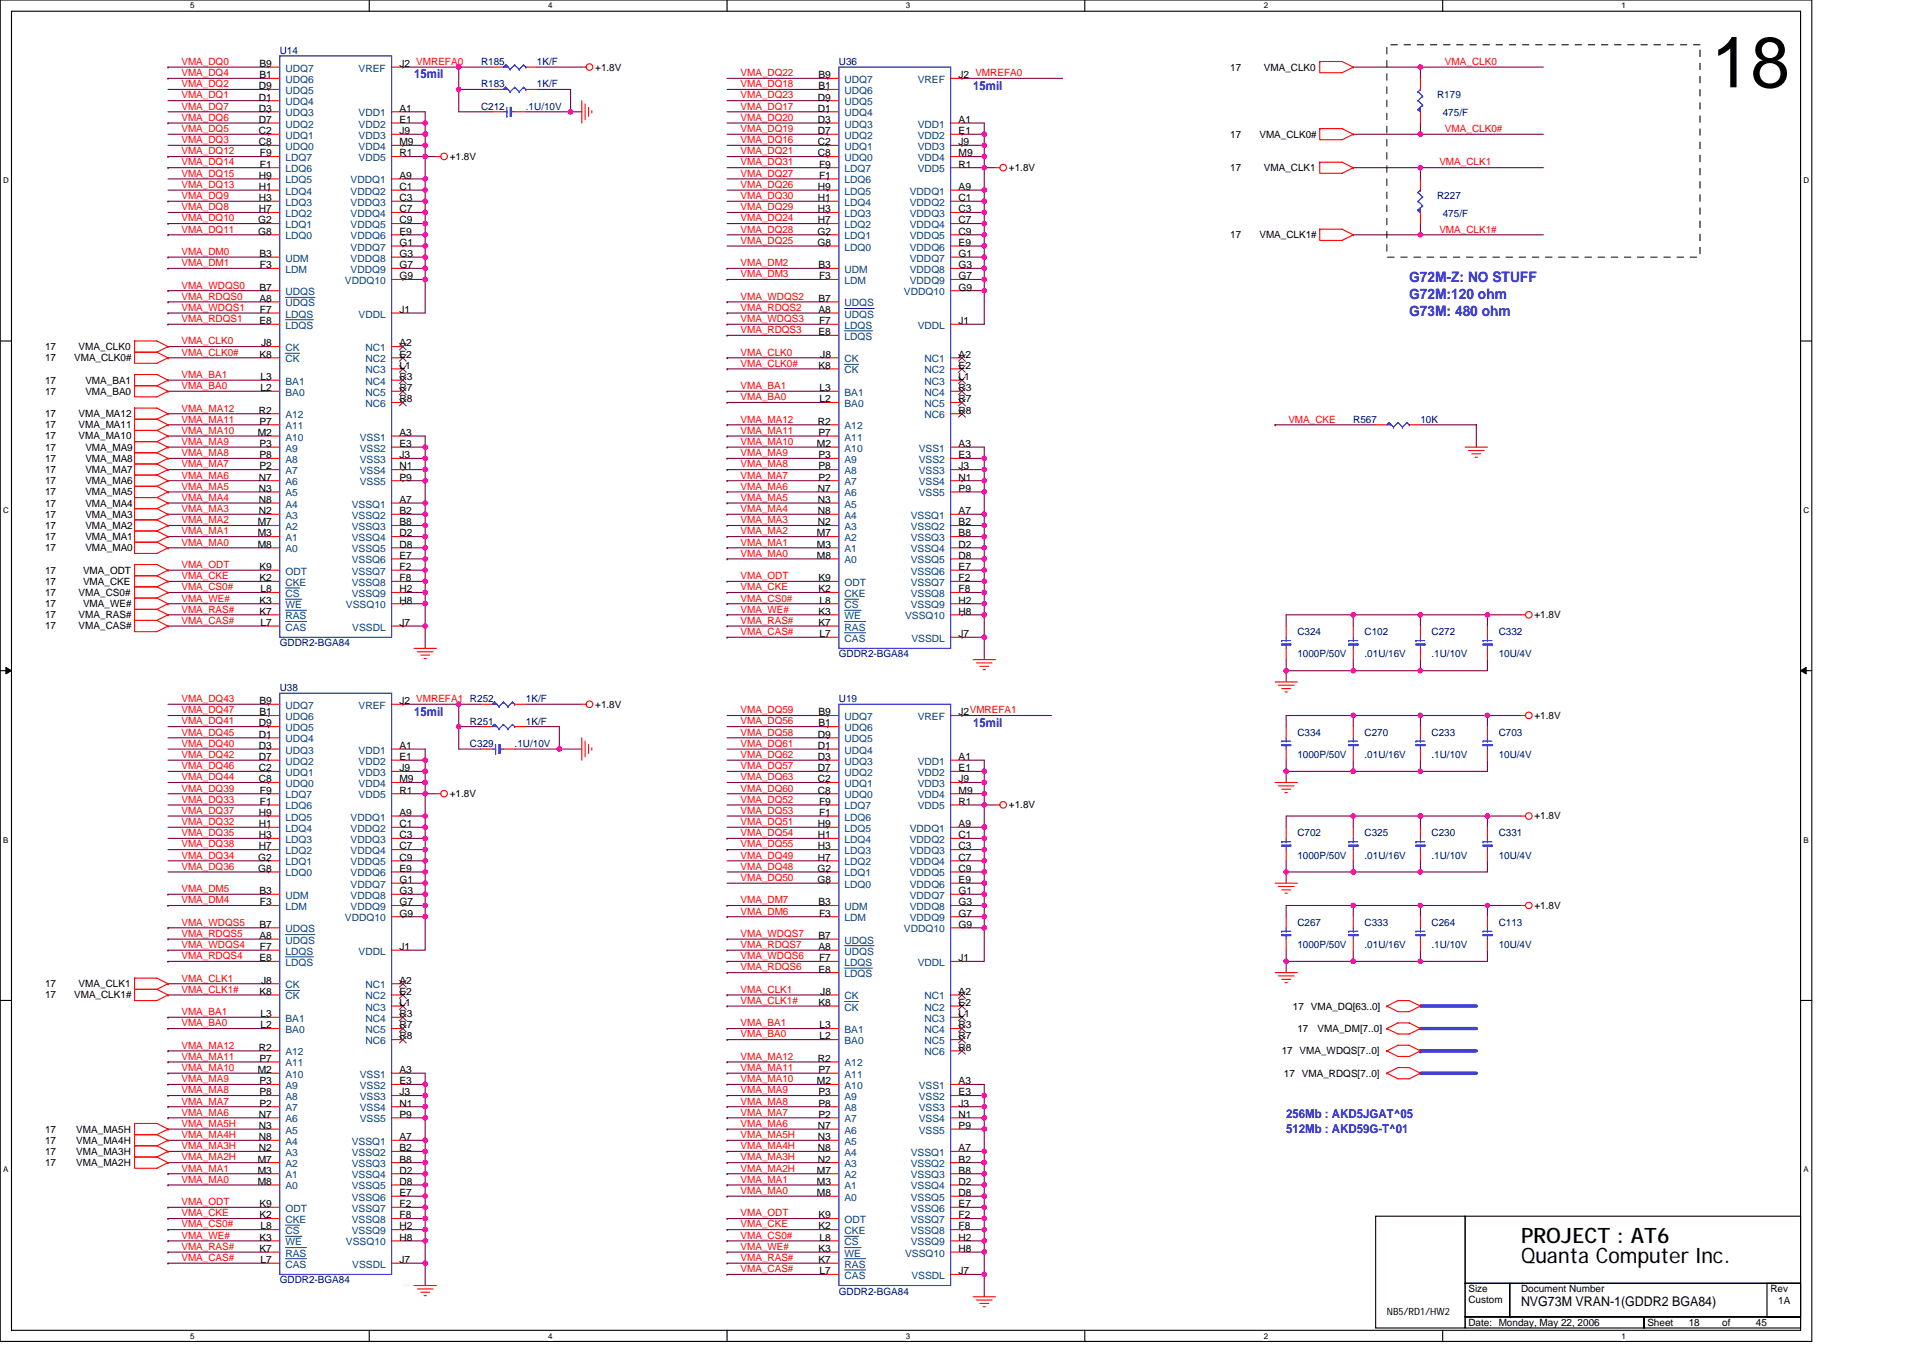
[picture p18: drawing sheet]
<svg xmlns="http://www.w3.org/2000/svg" width="297mm" height="210mm" viewBox="0 0 297 210" stroke-linecap="round" stroke-linejoin="round" font-family="sans-serif">
<defs><g id="words">
<text font-size="11" x="264.3" y="13.5">18</text>
<g font-size="3.3">
<text x="234.9" y="195.1">Quanta Computer Inc.</text>
<text x="234.9" y="192">PROJECT : AT6</text>
</g>
<g font-size="2.2" fill="#00f">
<text x="217.7" y="43.6">G72M-Z: NO STUFF</text>
<text x="217.7" y="46.2">G72M:120 ohm</text>
<text x="217.7" y="48.9">G73M: 480 ohm</text>
</g>
<text font-size="2.1" x="234.9" y="201.9">NVG73M VRAN-1(GDDR2 BGA84)</text>
<g font-size="1.9" fill="#00f">
<text x="64" y="12.1">15mil</text>
<text x="150.3" y="13.9">15mil</text>
<text x="64" y="110.6">15mil</text>
<text x="150.3" y="112.3">15mil</text>
<text x="198.7" y="172.8">256Mb : AKD5JGAT^05</text>
<text x="198.7" y="175">512Mb : AKD59G-T^01</text>
</g>
<g font-size="1.5" fill="#f00">
<text x="28" y="11.8">VMA_DQ4</text>
<text x="28" y="10">VMA_DQ0</text>
<text x="114.4" y="11.8">VMA_DQ22</text>
<text x="223.2" y="10">VMA_CLK0</text>
<text x="28" y="15.2">VMA_DQ1</text>
<text x="28" y="16.9">VMA_DQ7</text>
<text x="28" y="13.5">VMA_DQ2</text>
<text x="114.4" y="15.2">VMA_DQ23</text>
<text x="114.4" y="16.9">VMA_DQ17</text>
<text x="114.4" y="13.5">VMA_DQ18</text>
<text x="28" y="18.7">VMA_DQ6</text>
<text x="28" y="20.4">VMA_DQ5</text>
<text x="28" y="22.1">VMA_DQ3</text>
<text x="28" y="23.9">VMA_DQ12</text>
<text x="114.4" y="18.7">VMA_DQ20</text>
<text x="114.4" y="23.9">VMA_DQ21</text>
<text x="114.4" y="20.4">VMA_DQ19</text>
<text x="114.4" y="22.1">VMA_DQ16</text>
<text x="223.2" y="20.4">VMA_CLK0#</text>
<text x="28" y="25.6">VMA_DQ14</text>
<text x="28" y="29">VMA_DQ13</text>
<text x="28" y="27.3">VMA_DQ15</text>
<text x="114.4" y="27.3">VMA_DQ27</text>
<text x="114.4" y="25.6">VMA_DQ31</text>
<text x="114.4" y="29">VMA_DQ26</text>
<text x="222.3" y="25.6">VMA_CLK1</text>
<text x="28" y="35.9">VMA_DQ11</text>
<text x="28" y="32.5">VMA_DQ8</text>
<text x="28" y="34.2">VMA_DQ10</text>
<text x="28" y="30.8">VMA_DQ9</text>
<text x="114.4" y="30.8">VMA_DQ30</text>
<text x="114.4" y="35.9">VMA_DQ28</text>
<text x="114.4" y="34.2">VMA_DQ24</text>
<text x="114.4" y="32.5">VMA_DQ29</text>
<text x="222.3" y="35.9">VMA_CLK1#</text>
<text x="28" y="41.1">VMA_DM1</text>
<text x="28" y="39.4">VMA_DM0</text>
<text x="114.4" y="41.1">VMA_DM2</text>
<text x="114.4" y="37.7">VMA_DQ25</text>
<text x="28" y="44.6">VMA_WDQS0</text>
<text x="28" y="46.3">VMA_RDQS0</text>
<text x="114.4" y="42.8">VMA_DM3</text>
<text x="114.4" y="46.3">VMA_WDQS2</text>
<text x="28" y="53.2">VMA_CLK0</text>
<text x="28" y="49.8">VMA_RDQS1</text>
<text x="28" y="48">VMA_WDQS1</text>
<text x="114.4" y="48">VMA_RDQS2</text>
<text x="114.4" y="49.8">VMA_WDQS3</text>
<text x="114.4" y="51.5">VMA_RDQS3</text>
<text x="28" y="54.9">VMA_CLK0#</text>
<text x="28" y="58.4">VMA_BA1</text>
<text x="114.4" y="54.9">VMA_CLK0</text>
<text x="114.4" y="56.7">VMA_CLK0#</text>
<text x="28" y="65.3">VMA_MA11</text>
<text x="28" y="63.6">VMA_MA12</text>
<text x="28" y="60.1">VMA_BA0</text>
<text x="114.4" y="60.1">VMA_BA1</text>
<text x="114.4" y="61.8">VMA_BA0</text>
<text x="114.4" y="65.3">VMA_MA12</text>
<text x="199" y="65.3">VMA_CKE</text>
<text x="28" y="68.7">VMA_MA9</text>
<text x="28" y="70.5">VMA_MA8</text>
<text x="28" y="67">VMA_MA10</text>
<text x="114.4" y="67">VMA_MA11</text>
<text x="114.4" y="68.7">VMA_MA10</text>
<text x="114.4" y="70.5">VMA_MA9</text>
<text x="28" y="75.7">VMA_MA5</text>
<text x="28" y="77.4">VMA_MA4</text>
<text x="28" y="72.2">VMA_MA7</text>
<text x="28" y="73.9">VMA_MA6</text>
<text x="114.4" y="77.4">VMA_MA5</text>
<text x="114.4" y="75.7">VMA_MA6</text>
<text x="114.4" y="72.2">VMA_MA8</text>
<text x="114.4" y="73.9">VMA_MA7</text>
<text x="28" y="79.1">VMA_MA3</text>
<text x="28" y="80.9">VMA_MA2</text>
<text x="28" y="82.6">VMA_MA1</text>
<text x="114.4" y="82.6">VMA_MA2</text>
<text x="114.4" y="80.9">VMA_MA3</text>
<text x="114.4" y="79.1">VMA_MA4</text>
<text x="28" y="89.5">VMA_CKE</text>
<text x="28" y="84.3">VMA_MA0</text>
<text x="28" y="87.8">VMA_ODT</text>
<text x="114.4" y="86">VMA_MA0</text>
<text x="114.4" y="84.3">VMA_MA1</text>
<text x="114.4" y="89.5">VMA_ODT</text>
<text x="28" y="91.2">VMA_CS0#</text>
<text x="28" y="92.9">VMA_WE#</text>
<text x="28" y="94.7">VMA_RAS#</text>
<text x="114.4" y="92.9">VMA_CS0#</text>
<text x="114.4" y="91.2">VMA_CKE</text>
<text x="114.4" y="94.7">VMA_WE#</text>
<text x="28" y="96.4">VMA_CAS#</text>
<text x="114.4" y="98.1">VMA_CAS#</text>
<text x="114.4" y="96.4">VMA_RAS#</text>
<text x="28" y="110.2">VMA_DQ47</text>
<text x="28" y="108.5">VMA_DQ43</text>
<text x="28" y="111.9">VMA_DQ41</text>
<text x="28" y="113.7">VMA_DQ45</text>
<text x="114.4" y="111.9">VMA_DQ56</text>
<text x="114.4" y="113.7">VMA_DQ58</text>
<text x="114.4" y="110.2">VMA_DQ59</text>
<text x="28" y="115.4">VMA_DQ40</text>
<text x="28" y="118.9">VMA_DQ46</text>
<text x="28" y="117.1">VMA_DQ42</text>
<text x="114.4" y="118.9">VMA_DQ57</text>
<text x="114.4" y="117.1">VMA_DQ62</text>
<text x="114.4" y="115.4">VMA_DQ61</text>
<text x="28" y="125.8">VMA_DQ37</text>
<text x="28" y="120.6">VMA_DQ44</text>
<text x="28" y="122.3">VMA_DQ39</text>
<text x="28" y="124">VMA_DQ33</text>
<text x="114.4" y="120.6">VMA_DQ63</text>
<text x="114.4" y="124">VMA_DQ52</text>
<text x="114.4" y="125.8">VMA_DQ53</text>
<text x="114.4" y="122.3">VMA_DQ60</text>
<text x="28" y="130.9">VMA_DQ38</text>
<text x="28" y="127.5">VMA_DQ32</text>
<text x="28" y="129.2">VMA_DQ35</text>
<text x="114.4" y="127.5">VMA_DQ51</text>
<text x="114.4" y="129.2">VMA_DQ54</text>
<text x="114.4" y="130.9">VMA_DQ55</text>
<text x="28" y="137.8">VMA_DM5</text>
<text x="28" y="134.4">VMA_DQ36</text>
<text x="28" y="132.7">VMA_DQ34</text>
<text x="114.4" y="132.7">VMA_DQ49</text>
<text x="114.4" y="134.4">VMA_DQ48</text>
<text x="114.4" y="136.1">VMA_DQ50</text>
<text x="28" y="143">VMA_WDQS5</text>
<text x="28" y="139.6">VMA_DM4</text>
<text x="114.4" y="141.3">VMA_DM6</text>
<text x="114.4" y="139.6">VMA_DM7</text>
<text x="28" y="144.8">VMA_RDQS5</text>
<text x="28" y="148.2">VMA_RDQS4</text>
<text x="28" y="146.5">VMA_WDQS4</text>
<text x="114.4" y="149.9">VMA_RDQS6</text>
<text x="114.4" y="144.8">VMA_WDQS7</text>
<text x="114.4" y="148.2">VMA_WDQS6</text>
<text x="114.4" y="146.5">VMA_RDQS7</text>
<text x="28" y="151.7">VMA_CLK1</text>
<text x="28" y="153.4">VMA_CLK1#</text>
<text x="114.4" y="155.1">VMA_CLK1#</text>
<text x="114.4" y="153.4">VMA_CLK1</text>
<text x="28" y="156.8">VMA_BA1</text>
<text x="28" y="158.6">VMA_BA0</text>
<text x="114.4" y="160.3">VMA_BA0</text>
<text x="114.4" y="158.6">VMA_BA1</text>
<text x="28" y="162">VMA_MA12</text>
<text x="28" y="163.7">VMA_MA11</text>
<text x="28" y="165.5">VMA_MA10</text>
<text x="28" y="167.2">VMA_MA9</text>
<text x="114.4" y="165.5">VMA_MA11</text>
<text x="114.4" y="167.2">VMA_MA10</text>
<text x="114.4" y="163.7">VMA_MA12</text>
<text x="28" y="172.4">VMA_MA6</text>
<text x="28" y="170.7">VMA_MA7</text>
<text x="28" y="168.9">VMA_MA8</text>
<text x="114.4" y="172.4">VMA_MA7</text>
<text x="114.4" y="168.9">VMA_MA9</text>
<text x="114.4" y="170.7">VMA_MA8</text>
<text x="28" y="179.3">VMA_MA2H</text>
<text x="28" y="177.6">VMA_MA3H</text>
<text x="28" y="174.1">VMA_MA5H</text>
<text x="28" y="175.9">VMA_MA4H</text>
<text x="114.4" y="179.3">VMA_MA3H</text>
<text x="114.4" y="174.1">VMA_MA6</text>
<text x="114.4" y="175.9">VMA_MA5H</text>
<text x="114.4" y="177.6">VMA_MA4H</text>
<text x="28" y="181">VMA_MA1</text>
<text x="28" y="182.8">VMA_MA0</text>
<text x="114.4" y="181">VMA_MA2H</text>
<text x="114.4" y="182.8">VMA_MA1</text>
<text x="114.4" y="184.5">VMA_MA0</text>
<text x="28" y="189.7">VMA_CS0#</text>
<text x="28" y="191.4">VMA_WE#</text>
<text x="28" y="187.9">VMA_CKE</text>
<text x="28" y="186.2">VMA_ODT</text>
<text x="114.4" y="189.7">VMA_CKE</text>
<text x="114.4" y="191.4">VMA_CS0#</text>
<text x="114.4" y="187.9">VMA_ODT</text>
<text x="28" y="194.8">VMA_CAS#</text>
<text x="28" y="193.1">VMA_RAS#</text>
<text x="114.4" y="194.8">VMA_RAS#</text>
<text x="114.4" y="193.1">VMA_WE#</text>
<text x="114.4" y="196.6">VMA_CAS#</text>
</g>
<g font-size="1.5">
<text x="40.1" y="10.4">B9</text>
<text x="61.7" y="10.4">J2 VMREFA0</text>
<text x="91.9" y="10.9">+1.8V</text>
<text x="190" y="10.9">17</text>
<text x="195.2" y="10.9">VMA_CLK0</text>
<text x="40" y="15.5">D1</text>
<text x="40" y="17.3">D3</text>
<text x="40" y="13.8">D9</text>
<text x="40.1" y="12.1">B1</text>
<text x="61.7" y="17.3">A1</text>
<text x="126.3" y="17.3">D1</text>
<text x="126.3" y="15.5">D9</text>
<text x="126.4" y="13.8">B1</text>
<text x="126.4" y="12.1">B9</text>
<text x="148.1" y="12.1">J2 VMREFA0</text>
<text x="40" y="20.7">C2</text>
<text x="40" y="22.4">C8</text>
<text x="40" y="19">D7</text>
<text x="61.7" y="19">E1</text>
<text x="61.7" y="20.7">J9</text>
<text x="61.7" y="22.4">M9</text>
<text x="126.3" y="22.4">C2</text>
<text x="126.3" y="19">D3</text>
<text x="126.3" y="20.7">D7</text>
<text x="148.1" y="19">A1</text>
<text x="148.1" y="20.7">E1</text>
<text x="148.1" y="22.4">J9</text>
<text x="190" y="21.3">17</text>
<text x="194.5" y="21.3">VMA_CLK0#</text>
<text x="40" y="29.4">H1</text>
<text x="40" y="27.6">H9</text>
<text x="40.1" y="25.9">F1</text>
<text x="40.1" y="24.2">F9</text>
<text x="61.7" y="27.6">A9</text>
<text x="61.7" y="29.4">C1</text>
<text x="61.7" y="24.2">R1</text>
<text x="69.5" y="24.7">+1.8V</text>
<text x="126.3" y="24.2">C8</text>
<text x="126.3" y="29.4">H9</text>
<text x="126.5" y="27.6">F1</text>
<text x="126.5" y="25.9">F9</text>
<text x="148.1" y="29.4">A9</text>
<text x="148.1" y="24.2">M9</text>
<text x="148.1" y="25.9">R1</text>
<text x="155.8" y="26.5">+1.8V</text>
<text x="190" y="26.5">17</text>
<text x="195.2" y="26.5">VMA_CLK1</text>
<text x="39.9" y="34.5">G2</text>
<text x="40" y="31.1">H3</text>
<text x="40" y="32.8">H7</text>
<text x="61.7" y="31.1">C3</text>
<text x="61.7" y="32.8">C7</text>
<text x="61.7" y="34.5">C9</text>
<text x="126.3" y="31.1">H1</text>
<text x="126.3" y="32.8">H3</text>
<text x="126.3" y="34.5">H7</text>
<text x="148.1" y="31.1">C1</text>
<text x="148.1" y="32.8">C3</text>
<text x="148.1" y="34.5">C7</text>
<text x="39.9" y="36.3">G8</text>
<text x="40.1" y="39.7">B3</text>
<text x="40.1" y="41.4">F3</text>
<text x="61.7" y="36.3">E9</text>
<text x="61.7" y="38">G1</text>
<text x="61.7" y="39.7">G3</text>
<text x="61.7" y="41.4">G7</text>
<text x="126.3" y="36.3">G2</text>
<text x="126.3" y="38">G8</text>
<text x="126.4" y="41.4">B3</text>
<text x="148.1" y="36.3">C9</text>
<text x="148.1" y="38">E9</text>
<text x="148.1" y="39.7">G1</text>
<text x="148.1" y="41.4">G3</text>
<text x="190" y="36.8">17</text>
<text x="194.5" y="36.8">VMA_CLK1#</text>
<text x="40.1" y="46.6">A8</text>
<text x="40.1" y="44.9">B7</text>
<text x="61.7" y="43.2">G9</text>
<text x="126.4" y="46.6">B7</text>
<text x="126.5" y="43.2">F3</text>
<text x="148.1" y="44.9">G9</text>
<text x="148.1" y="43.2">G7</text>
<text x="40.1" y="50.1">E8</text>
<text x="40.1" y="48.3">F7</text>
<text x="40.3" y="53.5">J8</text>
<text x="61.7" y="48.3">J1</text>
<text x="61.7" y="53.5">A2</text>
<text x="126.4" y="48.3">A8</text>
<text x="126.4" y="51.8">E8</text>
<text x="126.5" y="50.1">F7</text>
<text x="148.1" y="50.1">J1</text>
<text x="7" y="55.8">17</text>
<text x="7" y="54.1">17</text>
<text x="7" y="59.3">17</text>
<text x="11.4" y="55.8">VMA_CLK0#</text>
<text x="12.1" y="54.1">VMA_CLK0</text>
<text x="13.2" y="59.3">VMA_BA1</text>
<text x="40.1" y="55.3">K8</text>
<text x="40.2" y="58.7">L3</text>
<text x="61.7" y="55.3">E2</text>
<text x="61.7" y="57">L1</text>
<text x="61.7" y="58.7">R3</text>
<text x="126.4" y="57">K8</text>
<text x="126.7" y="55.3">J8</text>
<text x="148.1" y="55.3">A2</text>
<text x="148.1" y="57">E2</text>
<text x="148.1" y="58.7">L1</text>
<text x="7" y="64.5">17</text>
<text x="7" y="61">17</text>
<text x="12.1" y="64.5">VMA_MA12</text>
<text x="13.2" y="61">VMA_BA0</text>
<text x="40" y="63.9">R2</text>
<text x="40.1" y="65.6">P7</text>
<text x="40.2" y="60.4">L2</text>
<text x="61.7" y="60.4">R7</text>
<text x="61.7" y="62.2">R8</text>
<text x="126.3" y="65.6">R2</text>
<text x="126.6" y="62.2">L2</text>
<text x="126.6" y="60.4">L3</text>
<text x="148.1" y="60.4">R3</text>
<text x="148.1" y="62.2">R7</text>
<text x="148.1" y="63.9">R8</text>
<text x="7" y="66.2">17</text>
<text x="7" y="67.9">17</text>
<text x="7" y="69.6">17</text>
<text x="7" y="71.4">17</text>
<text x="12.1" y="66.2">VMA_MA11</text>
<text x="12.1" y="67.9">VMA_MA10</text>
<text x="13.2" y="69.6">VMA_MA9</text>
<text x="13.2" y="71.4">VMA_MA8</text>
<text x="39.8" y="67.4">M2</text>
<text x="40.1" y="69.1">P3</text>
<text x="40.1" y="70.8">P8</text>
<text x="61.7" y="67.4">A3</text>
<text x="61.7" y="69.1">E3</text>
<text x="61.7" y="70.8">J3</text>
<text x="126.2" y="69.1">M2</text>
<text x="126.4" y="70.8">P3</text>
<text x="126.4" y="67.4">P7</text>
<text x="148.1" y="69.1">A3</text>
<text x="148.1" y="70.8">E3</text>
<text x="7" y="73.1">17</text>
<text x="7" y="76.5">17</text>
<text x="7" y="74.8">17</text>
<text x="13.2" y="73.1">VMA_MA7</text>
<text x="13.2" y="76.5">VMA_MA5</text>
<text x="13.2" y="74.8">VMA_MA6</text>
<text x="40" y="76">N3</text>
<text x="40" y="74.3">N7</text>
<text x="40" y="77.7">N8</text>
<text x="40.1" y="72.5">P2</text>
<text x="61.7" y="77.7">A7</text>
<text x="61.7" y="72.5">N1</text>
<text x="61.7" y="74.3">P9</text>
<text x="126.3" y="77.7">N3</text>
<text x="126.3" y="76">N7</text>
<text x="126.4" y="74.3">P2</text>
<text x="126.4" y="72.5">P8</text>
<text x="148.1" y="72.5">J3</text>
<text x="148.1" y="74.3">N1</text>
<text x="148.1" y="76">P9</text>
<text x="7" y="78.3">17</text>
<text x="7" y="80">17</text>
<text x="7" y="83.4">17</text>
<text x="7" y="81.7">17</text>
<text x="13.2" y="78.3">VMA_MA4</text>
<text x="13.2" y="80">VMA_MA3</text>
<text x="13.2" y="83.4">VMA_MA1</text>
<text x="13.2" y="81.7">VMA_MA2</text>
<text x="39.8" y="82.9">M3</text>
<text x="39.8" y="81.2">M7</text>
<text x="40" y="79.4">N2</text>
<text x="61.7" y="79.4">B2</text>
<text x="61.7" y="81.2">B8</text>
<text x="61.7" y="82.9">D2</text>
<text x="126.2" y="82.9">M7</text>
<text x="126.3" y="81.2">N2</text>
<text x="126.3" y="79.4">N8</text>
<text x="148.1" y="79.4">A7</text>
<text x="148.1" y="81.2">B2</text>
<text x="148.1" y="82.9">B8</text>
<text x="7" y="85.2">17</text>
<text x="7" y="88.6">17</text>
<text x="12.8" y="88.6">VMA_ODT</text>
<text x="13.2" y="85.2">VMA_MA0</text>
<text x="39.8" y="84.6">M8</text>
<text x="40.1" y="89.8">K2</text>
<text x="40.1" y="88.1">K9</text>
<text x="61.7" y="84.6">D8</text>
<text x="61.7" y="86.3">E7</text>
<text x="61.7" y="88.1">F2</text>
<text x="61.7" y="89.8">F8</text>
<text x="126.2" y="84.6">M3</text>
<text x="126.2" y="86.3">M8</text>
<text x="126.4" y="89.8">K9</text>
<text x="148.1" y="84.6">D2</text>
<text x="148.1" y="86.3">D8</text>
<text x="148.1" y="88.1">E7</text>
<text x="148.1" y="89.8">F2</text>
<text x="7" y="92.1">17</text>
<text x="7" y="95.5">17</text>
<text x="7" y="90.4">17</text>
<text x="7" y="93.8">17</text>
<text x="12.1" y="92.1">VMA_CS0#</text>
<text x="12.1" y="95.5">VMA_RAS#</text>
<text x="12.8" y="90.4">VMA_CKE</text>
<text x="12.8" y="93.8">VMA_WE#</text>
<text x="40.1" y="93.3">K3</text>
<text x="40.1" y="95">K7</text>
<text x="40.2" y="91.5">L8</text>
<text x="61.7" y="93.3">H8</text>
<text x="61.7" y="91.5">H2</text>
<text x="126.4" y="95">K3</text>
<text x="126.4" y="91.5">K2</text>
<text x="126.6" y="93.3">L8</text>
<text x="148.1" y="95">H8</text>
<text x="148.1" y="91.5">F8</text>
<text x="148.1" y="93.3">H2</text>
<text x="237" y="95.5">+1.8V</text>
<text x="7" y="97.3">17</text>
<text x="12.1" y="97.3">VMA_CAS#</text>
<text x="40.2" y="96.7">L7</text>
<text x="61.7" y="96.7">J7</text>
<text x="126.4" y="96.7">K7</text>
<text x="126.6" y="98.4">L7</text>
<text x="148.1" y="98.4">J7</text>
<text x="40" y="114">D1</text>
<text x="40" y="112.2">D9</text>
<text x="40.1" y="110.5">B1</text>
<text x="40.1" y="108.8">B9</text>
<text x="61.7" y="108.8">J2 VMREFA1 R252</text>
<text x="91.9" y="109.3">+1.8V</text>
<text x="126.3" y="114">D9</text>
<text x="126.4" y="112.2">B1</text>
<text x="126.4" y="110.5">B9</text>
<text x="148.1" y="110.5">J2VMREFA1</text>
<text x="237" y="111.1">+1.8V</text>
<text x="40" y="119.2">C2</text>
<text x="40" y="115.7">D3</text>
<text x="40" y="117.4">D7</text>
<text x="61.7" y="115.7">A1</text>
<text x="61.7" y="117.4">E1</text>
<text x="61.7" y="119.2">J9</text>
<text x="126.3" y="115.7">D1</text>
<text x="126.3" y="117.4">D3</text>
<text x="126.3" y="119.2">D7</text>
<text x="148.1" y="117.4">A1</text>
<text x="148.1" y="119.2">E1</text>
<text x="40" y="120.9">C8</text>
<text x="40.1" y="124.4">F1</text>
<text x="40.1" y="122.6">F9</text>
<text x="61.7" y="120.9">M9</text>
<text x="61.7" y="122.6">R1</text>
<text x="69.5" y="123.2">+1.8V</text>
<text x="126.3" y="120.9">C2</text>
<text x="126.3" y="122.6">C8</text>
<text x="126.5" y="124.4">F9</text>
<text x="148.1" y="120.9">J9</text>
<text x="148.1" y="122.6">M9</text>
<text x="148.1" y="124.4">R1</text>
<text x="155.8" y="124.9">+1.8V</text>
<text x="40" y="127.8">H1</text>
<text x="40" y="129.5">H3</text>
<text x="40" y="131.3">H7</text>
<text x="40" y="126.1">H9</text>
<text x="61.7" y="126.1">A9</text>
<text x="61.7" y="127.8">C1</text>
<text x="61.7" y="129.5">C3</text>
<text x="61.7" y="131.3">C7</text>
<text x="126.3" y="129.5">H1</text>
<text x="126.3" y="131.3">H3</text>
<text x="126.3" y="127.8">H9</text>
<text x="126.5" y="126.1">F1</text>
<text x="148.1" y="127.8">A9</text>
<text x="148.1" y="129.5">C1</text>
<text x="148.1" y="131.3">C3</text>
<text x="237" y="126.6">+1.8V</text>
<text x="39.9" y="133">G2</text>
<text x="39.9" y="134.7">G8</text>
<text x="61.7" y="133">C9</text>
<text x="61.7" y="134.7">E9</text>
<text x="61.7" y="136.4">G1</text>
<text x="126.3" y="134.7">G2</text>
<text x="126.3" y="136.4">G8</text>
<text x="126.3" y="133">H7</text>
<text x="148.1" y="133">C7</text>
<text x="148.1" y="134.7">C9</text>
<text x="148.1" y="136.4">E9</text>
<text x="40.1" y="138.2">B3</text>
<text x="40.1" y="143.3">B7</text>
<text x="40.1" y="139.9">F3</text>
<text x="61.7" y="141.6">G9</text>
<text x="61.7" y="138.2">G3</text>
<text x="61.7" y="139.9">G7</text>
<text x="126.4" y="139.9">B3</text>
<text x="126.5" y="141.6">F3</text>
<text x="148.1" y="143.3">G9</text>
<text x="148.1" y="138.2">G1</text>
<text x="148.1" y="139.9">G3</text>
<text x="148.1" y="141.6">G7</text>
<text x="237" y="140.4">+1.8V</text>
<text x="40.1" y="145.1">A8</text>
<text x="40.1" y="148.5">E8</text>
<text x="40.1" y="146.8">F7</text>
<text x="61.7" y="146.8">J1</text>
<text x="126.4" y="146.8">A8</text>
<text x="126.4" y="145.1">B7</text>
<text x="126.5" y="148.5">F7</text>
<text x="148.1" y="148.5">J1</text>
<text x="7" y="154.3">17</text>
<text x="7" y="152.5">17</text>
<text x="11.4" y="154.3">VMA_CLK1#</text>
<text x="12.1" y="152.5">VMA_CLK1</text>
<text x="40.1" y="153.7">K8</text>
<text x="40.3" y="152">J8</text>
<text x="61.7" y="152">A2</text>
<text x="61.7" y="153.7">E2</text>
<text x="61.7" y="155.4">L1</text>
<text x="126.4" y="150.3">E8</text>
<text x="126.4" y="155.4">K8</text>
<text x="126.7" y="153.7">J8</text>
<text x="148.1" y="153.7">A2</text>
<text x="148.1" y="155.4">E2</text>
<text x="199.7" y="156">17 VMA_DQ[63..0]</text>
<text x="40.2" y="158.9">L2</text>
<text x="40.2" y="157.2">L3</text>
<text x="61.7" y="157.2">R3</text>
<text x="61.7" y="158.9">R7</text>
<text x="61.7" y="160.6">R8</text>
<text x="126.6" y="160.6">L2</text>
<text x="126.6" y="158.9">L3</text>
<text x="148.1" y="157.2">L1</text>
<text x="148.1" y="158.9">R3</text>
<text x="148.1" y="160.6">R7</text>
<text x="200.4" y="159.4">17</text>
<text x="203.5" y="159.4">VMA_DM[7..0]</text>
<text x="39.8" y="165.8">M2</text>
<text x="40" y="162.3">R2</text>
<text x="40.1" y="167.5">P3</text>
<text x="40.1" y="164.1">P7</text>
<text x="61.7" y="165.8">A3</text>
<text x="61.7" y="167.5">E3</text>
<text x="126.2" y="167.5">M2</text>
<text x="126.3" y="164.1">R2</text>
<text x="126.4" y="165.8">P7</text>
<text x="148.1" y="167.5">A3</text>
<text x="148.1" y="162.3">R8</text>
<text x="198" y="162.9">17 VMA_WDQS[7..0]</text>
<text x="198.3" y="166.3">17 VMA_RDQS[7..0]</text>
<text x="40" y="172.7">N7</text>
<text x="40.1" y="171">P2</text>
<text x="40.1" y="169.2">P8</text>
<text x="61.7" y="169.2">J3</text>
<text x="61.7" y="171">N1</text>
<text x="61.7" y="172.7">P9</text>
<text x="126.4" y="172.7">P2</text>
<text x="126.4" y="169.2">P3</text>
<text x="126.4" y="171">P8</text>
<text x="148.1" y="169.2">E3</text>
<text x="148.1" y="171">J3</text>
<text x="148.1" y="172.7">N1</text>
<text x="7" y="178.4">17</text>
<text x="7" y="175">17</text>
<text x="7" y="176.7">17</text>
<text x="11.8" y="178.4">VMA_MA3H</text>
<text x="11.8" y="175">VMA_MA5H</text>
<text x="11.8" y="176.7">VMA_MA4H</text>
<text x="39.8" y="179.6">M7</text>
<text x="40" y="177.9">N2</text>
<text x="40" y="174.4">N3</text>
<text x="40" y="176.2">N8</text>
<text x="61.7" y="176.2">A7</text>
<text x="61.7" y="177.9">B2</text>
<text x="61.7" y="179.6">B8</text>
<text x="126.3" y="179.6">N2</text>
<text x="126.3" y="176.2">N3</text>
<text x="126.3" y="174.4">N7</text>
<text x="126.3" y="177.9">N8</text>
<text x="148.1" y="177.9">A7</text>
<text x="148.1" y="179.6">B2</text>
<text x="148.1" y="174.4">P9</text>
<text x="7" y="180.2">17</text>
<text x="11.8" y="180.2">VMA_MA2H</text>
<text x="39.8" y="181.3">M3</text>
<text x="39.8" y="183.1">M8</text>
<text x="61.7" y="181.3">D2</text>
<text x="61.7" y="183.1">D8</text>
<text x="61.7" y="184.8">E7</text>
<text x="126.2" y="183.1">M3</text>
<text x="126.2" y="181.3">M7</text>
<text x="126.2" y="184.8">M8</text>
<text x="148.1" y="181.3">B8</text>
<text x="148.1" y="183.1">D2</text>
<text x="148.1" y="184.8">D8</text>
<text x="40.1" y="188.3">K2</text>
<text x="40.1" y="191.7">K3</text>
<text x="40.1" y="186.5">K9</text>
<text x="40.2" y="190">L8</text>
<text x="61.7" y="191.7">H8</text>
<text x="61.7" y="186.5">F2</text>
<text x="61.7" y="188.3">F8</text>
<text x="61.7" y="190">H2</text>
<text x="126.4" y="190">K2</text>
<text x="126.4" y="188.3">K9</text>
<text x="126.6" y="191.7">L8</text>
<text x="148.1" y="186.5">E7</text>
<text x="148.1" y="188.3">F2</text>
<text x="148.1" y="190">F8</text>
<text x="148.1" y="191.7">H2</text>
<text x="40.1" y="193.4">K7</text>
<text x="40.2" y="195.2">L7</text>
<text x="61.7" y="195.2">J7</text>
<text x="126.4" y="193.4">K3</text>
<text x="126.4" y="195.2">K7</text>
<text x="126.6" y="196.9">L7</text>
<text x="148.1" y="193.4">H8</text>
<text x="148.1" y="196.9">J7</text>
<text x="214.2" y="203.2">NB5/RD1/HW2</text>
<text x="226.8" y="199.7">Size</text>
<text x="226.8" y="201.3">Custom</text>
<text x="234.9" y="199.7">Document Number</text>
<text x="273.5" y="199.7">Rev</text>
<text x="274.7" y="201.4">1A</text>
<text x="226.8" y="204.9">Date: Monday, May 22, 2006</text>
<text x="254.5" y="204.9">Sheet</text>
<text x="260.9" y="204.9">18</text>
<text x="266" y="204.9">of</text>
<text x="271.2" y="204.9">45</text>
</g>
<g font-size="1.5" fill="#000080">
<text x="43.2" y="8.3">U14</text>
<text x="74.3" y="10">R185</text>
<text x="82.9" y="10">1K/F</text>
<text x="129.6" y="10">U36</text>
<text x="74.3" y="13.5">R183</text>
<text x="74.3" y="17">C212</text>
<text x="81.2" y="17">.1U/10V</text>
<text x="82.9" y="13.5">1K/F</text>
<text x="222" y="15.2">R179</text>
<text x="222.9" y="18">475/F</text>
<text x="222" y="30.8">R227</text>
<text x="222.9" y="33.5">475/F</text>
<text x="209" y="65.3">R567</text>
<text x="219.4" y="65.3">10K</text>
<text x="43.2" y="99.9">GDDR2-BGA84</text>
<text x="129.6" y="101.6">GDDR2-BGA84</text>
<text x="200.4" y="98.1">C324</text>
<text x="200.4" y="101.6">1000P/50V</text>
<text x="210.8" y="98.1">C102</text>
<text x="210.8" y="101.6">.01U/16V</text>
<text x="221.1" y="98.1">C272</text>
<text x="221.1" y="101.6">.1U/10V</text>
<text x="231.5" y="98.1">C332</text>
<text x="231.5" y="101.6">10U/4V</text>
<text x="43.2" y="106.8">U38</text>
<text x="72.6" y="112">R251</text>
<text x="81.2" y="112">1K/F</text>
<text x="81.2" y="108.5">1K/F</text>
<text x="129.6" y="108.5">U19</text>
<text x="200.4" y="113.7">C334</text>
<text x="210.8" y="113.7">C270</text>
<text x="221.1" y="113.7">C233</text>
<text x="231.5" y="113.7">C703</text>
<text x="72.6" y="115.4">C329</text>
<text x="79.5" y="115.4">.1U/10V</text>
<text x="200.4" y="117.1">1000P/50V</text>
<text x="210.8" y="117.1">.01U/16V</text>
<text x="221.1" y="117.1">.1U/10V</text>
<text x="231.5" y="117.1">10U/4V</text>
<text x="200.4" y="129.2">C702</text>
<text x="210.8" y="129.2">C325</text>
<text x="221.1" y="129.2">C230</text>
<text x="231.5" y="129.2">C331</text>
<text x="200.4" y="132.7">1000P/50V</text>
<text x="210.8" y="132.7">.01U/16V</text>
<text x="221.1" y="132.7">.1U/10V</text>
<text x="231.5" y="132.7">10U/4V</text>
<text x="200.4" y="143">C267</text>
<text x="210.8" y="143">C333</text>
<text x="221.1" y="143">C264</text>
<text x="231.5" y="143">C113</text>
<text x="200.4" y="146.5">1000P/50V</text>
<text x="210.8" y="146.5">.01U/16V</text>
<text x="221.1" y="146.5">.1U/10V</text>
<text x="231.5" y="146.5">10U/4V</text>
<text x="43.2" y="198.3">GDDR2-BGA84</text>
<text x="129.6" y="200">GDDR2-BGA84</text>
</g>
<g font-size="1.5" fill="#004080">
<text x="44.1" y="11.1">UDQ7</text>
<text x="55.4" y="11.1">VREF</text>
<text x="44.1" y="12.8">UDQ6</text>
<text x="44.1" y="16.3">UDQ4</text>
<text x="44.1" y="18">UDQ3</text>
<text x="44.1" y="14.5">UDQ5</text>
<text x="55.4" y="18">VDD1</text>
<text x="130.4" y="14.5">UDQ6</text>
<text x="130.4" y="12.8">UDQ7</text>
<text x="130.4" y="18">UDQ4</text>
<text x="130.4" y="16.3">UDQ5</text>
<text x="141.7" y="12.8">VREF</text>
<text x="44.1" y="21.4">UDQ1</text>
<text x="44.1" y="23.2">UDQ0</text>
<text x="44.1" y="19.7">UDQ2</text>
<text x="55.4" y="19.7">VDD2</text>
<text x="55.4" y="21.4">VDD3</text>
<text x="55.4" y="23.2">VDD4</text>
<text x="130.4" y="23.2">UDQ1</text>
<text x="130.4" y="19.7">UDQ3</text>
<text x="130.4" y="21.4">UDQ2</text>
<text x="141.7" y="19.7">VDD1</text>
<text x="141.7" y="21.4">VDD2</text>
<text x="141.7" y="23.2">VDD3</text>
<text x="44.1" y="26.6">LDQ6</text>
<text x="44.1" y="24.9">LDQ7</text>
<text x="44.1" y="28.3">LDQ5</text>
<text x="54.2" y="28.3">VDDQ1</text>
<text x="55.4" y="24.9">VDD5</text>
<text x="130.4" y="24.9">UDQ0</text>
<text x="130.4" y="28.3">LDQ6</text>
<text x="130.4" y="26.6">LDQ7</text>
<text x="141.7" y="24.9">VDD4</text>
<text x="141.7" y="26.6">VDD5</text>
<text x="44.1" y="35.2">LDQ1</text>
<text x="44.1" y="30.1">LDQ4</text>
<text x="44.1" y="31.8">LDQ3</text>
<text x="44.1" y="33.5">LDQ2</text>
<text x="54.2" y="30.1">VDDQ2</text>
<text x="54.2" y="31.8">VDDQ3</text>
<text x="54.2" y="33.5">VDDQ4</text>
<text x="54.2" y="35.2">VDDQ5</text>
<text x="130.4" y="31.8">LDQ4</text>
<text x="130.4" y="33.5">LDQ3</text>
<text x="130.4" y="35.2">LDQ2</text>
<text x="130.4" y="30.1">LDQ5</text>
<text x="140.5" y="30.1">VDDQ1</text>
<text x="140.5" y="31.8">VDDQ2</text>
<text x="140.5" y="33.5">VDDQ3</text>
<text x="140.5" y="35.2">VDDQ4</text>
<text x="44.1" y="40.4">UDM</text>
<text x="44.1" y="37">LDQ0</text>
<text x="54.2" y="37">VDDQ6</text>
<text x="54.2" y="38.7">VDDQ7</text>
<text x="54.2" y="40.4">VDDQ8</text>
<text x="130.4" y="37">LDQ1</text>
<text x="130.4" y="38.7">LDQ0</text>
<text x="140.5" y="37">VDDQ5</text>
<text x="140.5" y="38.7">VDDQ6</text>
<text x="140.5" y="40.4">VDDQ7</text>
<text x="44.1" y="47.3">UDQS</text>
<text x="44.1" y="45.6">UDQS</text>
<text x="44.1" y="42.2">LDM</text>
<text x="53.3" y="43.9">VDDQ10</text>
<text x="54.2" y="42.2">VDDQ9</text>
<text x="130.4" y="42.2">UDM</text>
<text x="130.4" y="47.3">UDQS</text>
<text x="130.4" y="43.9">LDM</text>
<text x="139.6" y="45.6">VDDQ10</text>
<text x="140.5" y="42.2">VDDQ8</text>
<text x="140.5" y="43.9">VDDQ9</text>
<text x="44.1" y="50.8">LDQS</text>
<text x="44.1" y="49.1">LDQS</text>
<text x="55.4" y="49.1">VDDL</text>
<text x="130.4" y="49.1">UDQS</text>
<text x="130.4" y="52.5">LDQS</text>
<text x="130.4" y="50.8">LDQS</text>
<text x="141.7" y="50.8">VDDL</text>
<text x="44.1" y="54.3">CK</text>
<text x="44.1" y="56">CK</text>
<text x="44.1" y="59.4">BA1</text>
<text x="56.4" y="54.3">NC1</text>
<text x="56.4" y="56">NC2</text>
<text x="56.4" y="57.7">NC3</text>
<text x="56.4" y="59.4">NC4</text>
<text x="130.4" y="56">CK</text>
<text x="130.4" y="57.7">CK</text>
<text x="142.8" y="56">NC1</text>
<text x="142.8" y="57.7">NC2</text>
<text x="142.8" y="59.4">NC3</text>
<text x="44.1" y="61.2">BA0</text>
<text x="44.1" y="64.6">A12</text>
<text x="56.4" y="61.2">NC5</text>
<text x="56.4" y="62.9">NC6</text>
<text x="130.4" y="62.9">BA0</text>
<text x="130.4" y="61.2">BA1</text>
<text x="142.8" y="61.2">NC4</text>
<text x="142.8" y="62.9">NC5</text>
<text x="142.8" y="64.6">NC6</text>
<text x="44.1" y="68.1">A10</text>
<text x="44.1" y="69.8">A9</text>
<text x="44.1" y="66.3">A11</text>
<text x="44.1" y="71.5">A8</text>
<text x="55.6" y="68.1">VSS1</text>
<text x="55.6" y="69.8">VSS2</text>
<text x="55.6" y="71.5">VSS3</text>
<text x="130.4" y="69.8">A10</text>
<text x="130.4" y="71.5">A9</text>
<text x="130.4" y="68.1">A11</text>
<text x="130.4" y="66.3">A12</text>
<text x="141.9" y="69.8">VSS1</text>
<text x="141.9" y="71.5">VSS2</text>
<text x="44.1" y="76.7">A5</text>
<text x="44.1" y="75">A6</text>
<text x="44.1" y="73.3">A7</text>
<text x="55.6" y="73.3">VSS4</text>
<text x="55.6" y="75">VSS5</text>
<text x="130.4" y="76.7">A6</text>
<text x="130.4" y="75">A7</text>
<text x="130.4" y="73.3">A8</text>
<text x="141.9" y="73.3">VSS3</text>
<text x="141.9" y="75">VSS4</text>
<text x="141.9" y="76.7">VSS5</text>
<text x="44.1" y="83.6">A1</text>
<text x="44.1" y="81.9">A2</text>
<text x="44.1" y="80.2">A3</text>
<text x="44.1" y="78.4">A4</text>
<text x="54.3" y="78.4">VSSQ1</text>
<text x="54.3" y="80.2">VSSQ2</text>
<text x="54.3" y="81.9">VSSQ3</text>
<text x="54.3" y="83.6">VSSQ4</text>
<text x="130.4" y="83.6">A2</text>
<text x="130.4" y="81.9">A3</text>
<text x="130.4" y="78.4">A5</text>
<text x="130.4" y="80.2">A4</text>
<text x="140.7" y="80.2">VSSQ1</text>
<text x="140.7" y="81.9">VSSQ2</text>
<text x="140.7" y="83.6">VSSQ3</text>
<text x="44.1" y="88.8">ODT</text>
<text x="44.1" y="85.3">A0</text>
<text x="54.3" y="85.3">VSSQ5</text>
<text x="54.3" y="87.1">VSSQ6</text>
<text x="54.3" y="88.8">VSSQ7</text>
<text x="130.4" y="85.3">A1</text>
<text x="130.4" y="87.1">A0</text>
<text x="140.7" y="85.3">VSSQ4</text>
<text x="140.7" y="87.1">VSSQ5</text>
<text x="140.7" y="88.8">VSSQ6</text>
<text x="44.1" y="90.5">CKE</text>
<text x="44.1" y="94">WE</text>
<text x="44.1" y="95.7">RAS</text>
<text x="44.1" y="92.2">CS</text>
<text x="53.4" y="94">VSSQ10</text>
<text x="54.3" y="90.5">VSSQ8</text>
<text x="54.3" y="92.2">VSSQ9</text>
<text x="130.4" y="92.2">CKE</text>
<text x="130.4" y="95.7">WE</text>
<text x="130.4" y="90.5">ODT</text>
<text x="130.4" y="94">CS</text>
<text x="139.8" y="95.7">VSSQ10</text>
<text x="140.7" y="90.5">VSSQ7</text>
<text x="140.7" y="92.2">VSSQ8</text>
<text x="140.7" y="94">VSSQ9</text>
<text x="44.1" y="97.4">CAS</text>
<text x="54.4" y="97.4">VSSDL</text>
<text x="130.4" y="97.4">RAS</text>
<text x="130.4" y="99.2">CAS</text>
<text x="140.8" y="99.2">VSSDL</text>
<text x="44.1" y="111.3">UDQ6</text>
<text x="44.1" y="109.5">UDQ7</text>
<text x="44.1" y="113">UDQ5</text>
<text x="55.4" y="109.5">VREF</text>
<text x="130.4" y="113">UDQ6</text>
<text x="130.4" y="111.3">UDQ7</text>
<text x="141.7" y="111.3">VREF</text>
<text x="44.1" y="119.9">UDQ1</text>
<text x="44.1" y="114.7">UDQ4</text>
<text x="44.1" y="116.4">UDQ3</text>
<text x="44.1" y="118.2">UDQ2</text>
<text x="55.4" y="116.4">VDD1</text>
<text x="55.4" y="118.2">VDD2</text>
<text x="55.4" y="119.9">VDD3</text>
<text x="130.4" y="116.4">UDQ4</text>
<text x="130.4" y="118.2">UDQ3</text>
<text x="130.4" y="119.9">UDQ2</text>
<text x="130.4" y="114.7">UDQ5</text>
<text x="141.7" y="118.2">VDD1</text>
<text x="141.7" y="119.9">VDD2</text>
<text x="44.1" y="121.6">UDQ0</text>
<text x="44.1" y="125.1">LDQ6</text>
<text x="44.1" y="123.3">LDQ7</text>
<text x="55.4" y="121.6">VDD4</text>
<text x="55.4" y="123.3">VDD5</text>
<text x="130.4" y="121.6">UDQ1</text>
<text x="130.4" y="123.3">UDQ0</text>
<text x="130.4" y="125.1">LDQ7</text>
<text x="141.7" y="121.6">VDD3</text>
<text x="141.7" y="123.3">VDD4</text>
<text x="141.7" y="125.1">VDD5</text>
<text x="44.1" y="128.5">LDQ4</text>
<text x="44.1" y="130.2">LDQ3</text>
<text x="44.1" y="132">LDQ2</text>
<text x="44.1" y="126.8">LDQ5</text>
<text x="54.2" y="126.8">VDDQ1</text>
<text x="54.2" y="128.5">VDDQ2</text>
<text x="54.2" y="130.2">VDDQ3</text>
<text x="54.2" y="132">VDDQ4</text>
<text x="130.4" y="126.8">LDQ6</text>
<text x="130.4" y="130.2">LDQ4</text>
<text x="130.4" y="132">LDQ3</text>
<text x="130.4" y="128.5">LDQ5</text>
<text x="140.5" y="128.5">VDDQ1</text>
<text x="140.5" y="130.2">VDDQ2</text>
<text x="140.5" y="132">VDDQ3</text>
<text x="44.1" y="133.7">LDQ1</text>
<text x="44.1" y="135.4">LDQ0</text>
<text x="54.2" y="133.7">VDDQ5</text>
<text x="54.2" y="135.4">VDDQ6</text>
<text x="54.2" y="137.2">VDDQ7</text>
<text x="130.4" y="135.4">LDQ1</text>
<text x="130.4" y="137.2">LDQ0</text>
<text x="130.4" y="133.7">LDQ2</text>
<text x="140.5" y="133.7">VDDQ4</text>
<text x="140.5" y="135.4">VDDQ5</text>
<text x="140.5" y="137.2">VDDQ6</text>
<text x="44.1" y="138.9">UDM</text>
<text x="44.1" y="140.6">LDM</text>
<text x="53.3" y="142.3">VDDQ10</text>
<text x="54.2" y="138.9">VDDQ8</text>
<text x="54.2" y="140.6">VDDQ9</text>
<text x="130.4" y="140.6">UDM</text>
<text x="130.4" y="142.3">LDM</text>
<text x="140.5" y="138.9">VDDQ7</text>
<text x="140.5" y="140.6">VDDQ8</text>
<text x="140.5" y="142.3">VDDQ9</text>
<text x="44.1" y="145.8">UDQS</text>
<text x="44.1" y="144.1">UDQS</text>
<text x="44.1" y="149.2">LDQS</text>
<text x="44.1" y="147.5">LDQS</text>
<text x="55.4" y="147.5">VDDL</text>
<text x="130.4" y="147.5">UDQS</text>
<text x="130.4" y="145.8">UDQS</text>
<text x="130.4" y="149.2">LDQS</text>
<text x="139.6" y="144.1">VDDQ10</text>
<text x="141.7" y="149.2">VDDL</text>
<text x="44.1" y="152.7">CK</text>
<text x="44.1" y="154.4">CK</text>
<text x="56.4" y="152.7">NC1</text>
<text x="56.4" y="154.4">NC2</text>
<text x="130.4" y="151">LDQS</text>
<text x="130.4" y="154.4">CK</text>
<text x="142.8" y="154.4">NC1</text>
<text x="44.1" y="159.6">BA0</text>
<text x="44.1" y="157.9">BA1</text>
<text x="56.4" y="156.1">NC3</text>
<text x="56.4" y="157.9">NC4</text>
<text x="56.4" y="159.6">NC5</text>
<text x="56.4" y="161.3">NC6</text>
<text x="130.4" y="156.1">CK</text>
<text x="130.4" y="161.3">BA0</text>
<text x="130.4" y="159.6">BA1</text>
<text x="142.8" y="156.1">NC2</text>
<text x="142.8" y="157.9">NC3</text>
<text x="142.8" y="159.6">NC4</text>
<text x="142.8" y="161.3">NC5</text>
<text x="44.1" y="166.5">A10</text>
<text x="44.1" y="164.8">A11</text>
<text x="44.1" y="163.1">A12</text>
<text x="55.6" y="166.5">VSS1</text>
<text x="130.4" y="166.5">A11</text>
<text x="130.4" y="164.8">A12</text>
<text x="142.8" y="163.1">NC6</text>
<text x="44.1" y="173.4">A6</text>
<text x="44.1" y="171.7">A7</text>
<text x="44.1" y="168.3">A9</text>
<text x="44.1" y="170">A8</text>
<text x="55.6" y="168.3">VSS2</text>
<text x="55.6" y="170">VSS3</text>
<text x="55.6" y="171.7">VSS4</text>
<text x="55.6" y="173.4">VSS5</text>
<text x="130.4" y="168.3">A10</text>
<text x="130.4" y="173.4">A7</text>
<text x="130.4" y="170">A9</text>
<text x="130.4" y="171.7">A8</text>
<text x="141.9" y="168.3">VSS1</text>
<text x="141.9" y="170">VSS2</text>
<text x="141.9" y="171.7">VSS3</text>
<text x="141.9" y="173.4">VSS4</text>
<text x="44.1" y="178.6">A3</text>
<text x="44.1" y="175.2">A5</text>
<text x="44.1" y="176.9">A4</text>
<text x="54.3" y="176.9">VSSQ1</text>
<text x="54.3" y="178.6">VSSQ2</text>
<text x="130.4" y="176.9">A5</text>
<text x="130.4" y="175.2">A6</text>
<text x="130.4" y="178.6">A4</text>
<text x="140.7" y="178.6">VSSQ1</text>
<text x="141.9" y="175.2">VSS5</text>
<text x="44.1" y="182.1">A1</text>
<text x="44.1" y="180.3">A2</text>
<text x="44.1" y="183.8">A0</text>
<text x="54.3" y="180.3">VSSQ3</text>
<text x="54.3" y="182.1">VSSQ4</text>
<text x="54.3" y="183.8">VSSQ5</text>
<text x="54.3" y="185.5">VSSQ6</text>
<text x="130.4" y="183.8">A1</text>
<text x="130.4" y="182.1">A2</text>
<text x="130.4" y="185.5">A0</text>
<text x="130.4" y="180.3">A3</text>
<text x="140.7" y="180.3">VSSQ2</text>
<text x="140.7" y="182.1">VSSQ3</text>
<text x="140.7" y="183.8">VSSQ4</text>
<text x="140.7" y="185.5">VSSQ5</text>
<text x="44.1" y="189">CKE</text>
<text x="44.1" y="187.2">ODT</text>
<text x="44.1" y="190.7">CS</text>
<text x="54.3" y="187.2">VSSQ7</text>
<text x="54.3" y="189">VSSQ8</text>
<text x="54.3" y="190.7">VSSQ9</text>
<text x="130.4" y="190.7">CKE</text>
<text x="130.4" y="189">ODT</text>
<text x="140.7" y="187.2">VSSQ6</text>
<text x="140.7" y="189">VSSQ7</text>
<text x="140.7" y="190.7">VSSQ8</text>
<text x="44.1" y="192.4">WE</text>
<text x="44.1" y="194.2">RAS</text>
<text x="44.1" y="195.9">CAS</text>
<text x="53.4" y="192.4">VSSQ10</text>
<text x="54.4" y="195.9">VSSDL</text>
<text x="130.4" y="194.2">WE</text>
<text x="130.4" y="195.9">RAS</text>
<text x="130.4" y="197.6">CAS</text>
<text x="130.4" y="192.4">CS</text>
<text x="139.8" y="194.2">VSSQ10</text>
<text x="140.7" y="192.4">VSSQ9</text>
<text x="140.8" y="197.6">VSSDL</text>
</g>
<g font-size="1.2">
<text x="29.4" y="1.3">5</text>
<text x="84.7" y="1.3">4</text>
<text x="139.9" y="1.3">3</text>
<text x="195.2" y="1.3">2</text>
<text x="250.5" y="1.3">1</text>
<text x=".5" y="28.3">D</text>
<text x="278.6" y="28.3">D</text>
<text x=".5" y="79.2">C</text>
<text x="278.6" y="79.2">C</text>
<text x=".5" y="130.2">B</text>
<text x="278.6" y="130.2">B</text>
<text x=".5" y="181.1">A</text>
<text x="278.6" y="181.1">A</text>
<text x="29.4" y="206.8">5</text>
<text x="84.7" y="206.8">4</text>
<text x="139.9" y="206.8">3</text>
<text x="195.2" y="206.8">2</text>
<text x="250.5" y="206.8">1</text>
</g>
</g></defs>
<path d="M0 0h279.9v207.3h-279.9zM1.8 1.7h276.3v203.8h-276.3z" fill="none" stroke="#000" stroke-width=".17"/>
<g fill="#fff">
<path d="M29.4 .2h.7v1.4h-.7z"/>
<path d="M29.4 205.7h.7v1.4h-.7z"/>
</g>
<path d="M57 0v1.7M57 205.5v1.8" fill="none" stroke="#000" stroke-width=".17"/>
<g fill="#fff">
<path d="M84.7 .2h.6v1.4h-.6z"/>
<path d="M84.7 205.7h.6v1.4h-.6z"/>
</g>
<path d="M112.3 0v1.7M112.3 205.5v1.8" fill="none" stroke="#000" stroke-width=".17"/>
<g fill="#fff">
<path d="M139.9 .2h.7v1.4h-.7z"/>
<path d="M139.9 205.7h.7v1.4h-.7z"/>
</g>
<path d="M167.6 0v1.7M167.6 205.5v1.8" fill="none" stroke="#000" stroke-width=".17"/>
<g fill="#fff">
<path d="M195.2 .2h.7v1.4h-.7z"/>
<path d="M195.2 205.7h.7v1.4h-.7z"/>
</g>
<path d="M222.8 0v1.7M222.8 205.5v1.8" fill="none" stroke="#000" stroke-width=".17"/>
<g fill="#fff">
<path d="M250.5 .2h.6v1.4h-.6z"/>
<path d="M250.5 205.7h.6v1.4h-.6z"/>
<path d="M.5 27.2h.8v1.4h-.8z"/>
<path d="M278.6 27.2h.8v1.4h-.8z"/>
<path d="M.5 78.1h.8v1.4h-.8z"/>
<path d="M278.6 78.1h.8v1.4h-.8z"/>
</g>
<path d="M0 52.7h1.8M278.1 52.7h1.8" fill="none" stroke="#000" stroke-width=".17"/>
<g fill="#fff">
<path d="M.5 129.1h.8v1.4h-.8z"/>
<path d="M278.6 129.1h.8v1.4h-.8z"/>
</g>
<path d="M0 103.6h1.8M278.1 103.6h1.8" fill="none" stroke="#000" stroke-width=".17"/>
<path d="M.9 103.1l.9 .5-.9 .5zM278.1 103.6l.9-.5v1z" fill="#000" stroke="#000" stroke-width=".15"/>
<g fill="#fff">
<path d="M.5 180h.8v1.4h-.8z"/>
<path d="M278.6 180h.8v1.4h-.8z"/>
</g>
<path d="M0 154.6h1.8M278.1 154.6h1.8M212.5 187.9h13.8v17.3h-13.8zM226.3 198.3h6.9v5.2h-6.9zM226.3 187.9h51.8v10.4h-51.8zM233.2 198.3h44.9v5.2h-44.9zM272.9 198.3h5.2v5.2h-5.2zM226.3 203.5h27.7v1.7h-27.7zM254 203.5h24.1v1.7h-24.1z" fill="none" stroke="#000" stroke-width=".17"/>
<g fill="none" stroke="#800040" stroke-width=".17">
<path d="M25.9 19h.1M25.9 12.1h.1M25.9 10.4h.1M25.9 10.4h15.6M25.9 19h15.6M25.9 17.3h15.6M25.9 12.1h15.6M25.9 15.6h15.6M25.9 13.8h15.6M41.5 15.6h.1M41.5 17.3h.1M41.5 13.8h.1"/>
<path d="M62.2 10.4h.1M62.2 17.3h3.5v1.7M62.2 19h3.5M62.2 10.4h8.7M65.7 19h.1M65.7 19v3.5M70.9 10.4h5.1M70.9 13.8h.1M70.9 13.8h5.1M70.9 10.4v6.9h5.1M70.9 10.4h.1M81.2 17.3h6.9"/>
<path d="M82.9 10.4h7M82.9 13.8h5.2v3.5M88.1 17.3h.1M88.1 17.3h1.8M112.3 19h15.6M112.3 17.3h15.6M112.3 12.1h15.6M112.3 15.6h15.6M112.3 13.8h15.6M127.9 15.6h.1M127.9 12.1h.1M127.9 19h.1"/>
<path d="M127.9 17.3h.1M127.9 13.8h.1M148.6 19h3.4v1.7M148.6 12.1h.1M148.6 12.1h15.5M209 10.4h10.4M219.4 10.4h.1M219.4 10.4v1.7M219.4 19v1.7M219.4 10.4h19M25.9 39.7h.1M25.9 25.9h.1"/>
<path d="M25.9 36.3h.1M25.9 24.2h.1M25.9 34.5h.1M25.9 31.1h.1M25.9 39.7h15.6M25.9 25.9h15.6M25.9 36.3h15.6M25.9 20.7h15.6M25.9 22.5h15.6M25.9 32.8h15.6M25.9 24.2h15.6M25.9 29.4h15.6"/>
<path d="M25.9 34.5h15.6M25.9 27.6h15.6M25.9 31.1h15.6M41.5 20.7h.1M41.5 22.5h.1M41.5 32.8h.1M41.5 29.4h.1M41.5 27.6h.1M62.2 29.4h3.5M62.2 31.1h3.5M62.2 34.5h3.5M62.2 27.6h3.5"/>
<path d="M62.2 39.7h3.5M62.2 22.5h.1M62.2 38h.1M62.2 32.8h3.5M62.2 36.3h.1M62.2 20.7h3.5M62.2 24.2h3.5M62.2 36.3h3.5M62.2 22.5h3.5M62.2 38h3.5M65.7 24.2h.1M65.7 29.4h.1"/>
<path d="M65.7 24.2h1.7M65.7 27.6h.1M65.7 31.1h.1M65.7 38v1.7M65.7 32.8h.1M65.7 22.5v1.7M65.7 20.7h.1M65.7 34.5v1.8M65.7 36.3v1.7M65.7 39.7h.1M65.7 24.2v10.3M65.7 39.7v3.5"/>
<path d="M112.3 25.9h15.6M112.3 36.3h15.6M112.3 20.7h15.6M112.3 22.5h15.6M112.3 38h15.6M112.3 32.8h15.6M112.3 24.2h15.6M112.3 29.4h15.6M112.3 34.5h15.6M112.3 27.6h15.6M112.3 31.1h15.6M127.9 27.6h.1"/>
<path d="M127.9 25.9h.1M127.9 31.1h.1M127.9 38h.1M127.9 36.3h.1M127.9 34.5h.1M127.9 29.4h.1M127.9 24.2h.1M127.9 20.7h.1M127.9 22.5h.1M127.9 32.8h.1M148.6 39.7h3.4M148.6 32.8h3.4"/>
<path d="M148.6 36.3h3.4M148.6 29.4h3.4M148.6 20.7h.1M148.6 22.5h.1M148.6 34.5h3.4M148.6 31.1h3.4M148.6 38h3.4M148.6 24.2h3.4M148.6 25.9h3.4M148.6 20.7h3.4M148.6 22.5h3.4M152 25.9h1.8"/>
<path d="M152 39.7h.1M152 34.5h.1M152 31.1v1.7M152 22.5v1.7M152 29.4h.1M152 36.3h.1M152 38h.1M152 24.2h.1M152 25.9h.1M152 32.8h.1M152 20.7v1.8M152 32.8v17.3h-3.4"/>
<path d="M152 24.2v6.9M209 20.7h10.4M209 25.9h10.4M209 36.3h10.4M219.4 20.7h.1M219.4 25.9h.1M219.4 36.3h.1M219.4 25.9v1.7M219.4 34.5v1.8M219.4 25.9h19M219.4 36.3h19M219.4 20.7h19"/>
<path d="M25.9 41.5h.1M25.9 55.3h.1M25.9 53.6h.1M25.9 58.7h.1M25.9 50.1h.1M25.9 44.9h.1M25.9 48.4h.1M25.9 46.7h.1M25.9 41.5h15.6M25.9 55.3h15.6M25.9 53.6h15.6M25.9 48.4h15.6"/>
<path d="M25.9 50.1h15.6M25.9 58.7h15.6M25.9 44.9h15.6M25.9 46.7h15.6M62.2 43.2h.1M62.2 41.5h3.5M62.2 43.2h3.5M65.7 43.2v5.2h-3.5M65.7 41.5h.1M112.3 48.4h.1M112.3 50.1h.1M112.3 43.2h.1"/>
<path d="M112.3 55.3h.1M112.3 57h.1M112.3 46.7h.1M112.3 51.8h.1M112.3 41.5h.1M112.3 41.5h15.6M112.3 55.3h15.6M112.3 48.4h15.6M112.3 50.1h15.6M112.3 43.2h15.6M112.3 57h15.6M112.3 46.7h15.6"/>
<path d="M112.3 51.8h15.6M148.6 44.9h3.4M148.6 43.2h3.4M148.6 41.5h3.4M152 44.9h.1M152 41.5h.1M152 43.2h.1M25.9 79.5h.1M25.9 65.6h.1M25.9 69.1h.1M25.9 63.9h.1M25.9 76h.1"/>
<path d="M25.9 60.5h.1M25.9 77.7h.1M25.9 72.6h.1M25.9 70.8h.1M25.9 74.3h.1M25.9 67.4h.1M25.9 79.5h15.6M25.9 65.6h15.6M25.9 69.1h15.6M25.9 63.9h15.6M25.9 76h15.6M25.9 60.5h15.6"/>
<path d="M25.9 77.7h15.6M25.9 72.6h15.6M25.9 70.8h15.6M25.9 74.3h15.6M25.9 67.4h15.6M62.2 67.4h3.5v1.7M62.2 72.6h.1M62.2 79.5h3.5M62.2 70.8h3.5M62.2 77.7h3.5M62.2 74.3h.1M62.2 69.1h3.5"/>
<path d="M62.2 72.6h3.5M62.2 74.3h3.5M65.7 69.1h.1M65.7 74.3v3.4M65.7 77.7h.1M65.7 79.5h.1M65.7 72.6v1.7M65.7 70.8h.1M65.7 69.1v3.5M65.7 77.7v15.6M112.3 60.5h.1M112.3 62.2h.1"/>
<path d="M112.3 77.7h.1M112.3 76h.1M112.3 67.4h.1M112.3 69.1h.1M112.3 65.6h.1M112.3 72.6h.1M112.3 74.3h.1M112.3 79.5h.1M112.3 70.8h.1M112.3 79.5h15.6M112.3 65.6h15.6M112.3 69.1h15.6"/>
<path d="M112.3 76h15.6M112.3 60.5h15.6M112.3 77.7h15.6M112.3 72.6h15.6M112.3 70.8h15.6M112.3 74.3h15.6M112.3 67.4h15.6M112.3 62.2h15.6M148.6 70.8h3.4M148.6 69.1h3.4v1.7M148.6 79.5h3.4M148.6 72.6h.1"/>
<path d="M148.6 74.3h.1M148.6 76h3.4M148.6 72.6h3.4M148.6 74.3h3.4M152 79.5h.1M152 74.3v1.7M152 70.8h.1M152 76h.1M152 72.6v1.7M152 70.8v1.8M152 76v5.2M197 65.6h.1"/>
<path d="M197 65.6h15.5M219.4 65.6h8.6v3.5M25.9 91.5h.1M25.9 93.3h.1M25.9 95h.1M25.9 89.8h.1M25.9 96.7h.1M25.9 81.2h.1M25.9 84.6h.1M25.9 82.9h.1M25.9 88.1h.1M25.9 91.5h15.6"/>
<path d="M25.9 93.3h15.6M25.9 95h15.6M25.9 89.8h15.6M25.9 96.7h15.6M25.9 81.2h15.6M25.9 84.6h15.6M25.9 82.9h15.6M25.9 88.1h15.6M62.2 81.2h3.5M62.2 84.6h3.5M62.2 82.9h3.5M62.2 91.5h3.5"/>
<path d="M62.2 89.8h3.5M62.2 88.1h3.5M62.2 93.3h.1M62.2 96.7h.1M62.2 86.4h3.5M62.2 93.3h3.5M62.2 96.7h3.5M65.7 96.7v3.5M65.7 86.4h.1M65.7 91.5h.1M65.7 81.2h.1M65.7 82.9h.1"/>
<path d="M65.7 84.6h.1M65.7 88.1h.1M65.7 93.3v3.4M65.7 89.8h.1M112.3 98.5h.1M112.3 86.4h.1M112.3 93.3h.1M112.3 82.9h.1M112.3 84.6h.1M112.3 91.5h.1M112.3 81.2h.1M112.3 96.7h.1"/>
<path d="M112.3 95h.1M112.3 89.8h.1M112.3 91.5h15.6M112.3 93.3h15.6M112.3 95h15.6M112.3 89.8h15.6M112.3 96.7h15.6M112.3 81.2h15.6M112.3 84.6h15.6M112.3 82.9h15.6M112.3 98.5h15.6M112.3 86.4h15.6"/>
<path d="M148.6 91.5h3.4M148.6 98.5h.1M148.6 84.6h3.4M148.6 81.2h3.4M148.6 88.1h3.4M148.6 95h.1M148.6 89.8h3.4M148.6 82.9h3.4M148.6 93.3h3.4M148.6 86.4h3.4M148.6 95h3.4M148.6 98.5h3.4"/>
<path d="M152 82.9h.1M152 98.5v3.4M152 86.4h.1M152 91.5h.1M152 95v3.5M152 93.3h.1M152 81.2v1.7M152 88.1h.1M152 84.6h.1M152 89.8h.1M152 82.9v12.1M209 95h-10.3v1.7"/>
<path d="M209 95v1.7M209 95h.1M209 95h10.4M219.4 95h10.4v1.7M219.4 95h.1M219.4 95v1.7M229.8 95h5.1M25.9 108.8h15.6M25.9 115.7h15.6M25.9 119.2h15.6M25.9 110.6h15.6M25.9 112.3h15.6"/>
<path d="M25.9 117.5h15.6M25.9 114h15.6M41.5 110.6h.1M41.5 115.7h.1M41.5 108.8h.1M41.5 119.2h.1M41.5 112.3h.1M41.5 117.5h.1M41.5 114h.1M62.2 108.8h.1M62.2 117.5h3.5M62.2 115.7h3.5v1.8"/>
<path d="M62.2 119.2h3.5M62.2 108.8h8.7M65.7 117.5h.1M65.7 119.2h.1M65.7 117.5v5.1M70.9 108.8h3.4M70.9 112.3h3.4M70.9 108.8v6.9h3.4M70.9 112.3h.1M70.9 108.8h.1M79.5 115.7h6.9M81.2 108.8h8.7"/>
<path d="M81.2 112.3h5.2v3.4M86.4 115.7h.1M86.4 115.7h3.5M112.3 115.7h15.6M112.3 119.2h15.6M112.3 110.6h15.6M112.3 112.3h15.6M112.3 117.5h15.6M112.3 114h15.6M127.9 112.3h.1M127.9 119.2h.1M127.9 117.5h.1"/>
<path d="M127.9 114h.1M127.9 115.7h.1M127.9 110.6h.1M148.6 117.5h3.4v1.7M148.6 119.2h3.4M148.6 110.6h.1M148.6 110.6h13.8M152 119.2h.1M152 119.2v1.7M198.7 103.6v1.8M198.7 119.2h.1M198.7 117.5v1.7"/>
<path d="M198.7 112.3v-1.7h10.3v1.7M198.7 119.2v1.7M198.7 103.6h.1M198.7 101.9v1.7M209 101.9v1.7M209 110.6h.1M209 117.5v1.7M209 119.2h.1M209 103.6h.1M209 110.6h10.4M219.4 103.6h.1M219.4 119.2h.1"/>
<path d="M219.4 101.9v1.7M219.4 110.6h10.4M219.4 110.6v1.7M219.4 117.5v1.7M229.8 101.9v1.7h-31.1M229.8 110.6h.1M229.8 117.5v1.7h-31.1M229.8 110.6v1.7M229.8 110.6h5.1M25.9 139.9h.1M25.9 138.2h.1M25.9 139.9h15.6"/>
<path d="M25.9 138.2h15.6M25.9 122.6h15.6M25.9 120.9h15.6M25.9 134.7h15.6M25.9 126.1h15.6M25.9 133h15.6M25.9 124.4h15.6M25.9 127.8h15.6M25.9 129.5h15.6M25.9 131.3h15.6M41.5 134.7h.1M41.5 133h.1"/>
<path d="M41.5 126.1h.1M41.5 131.3h.1M41.5 120.9h.1M41.5 122.6h.1M41.5 127.8h.1M41.5 129.5h.1M41.5 124.4h.1M62.2 134.7h3.5M62.2 131.3h3.5M62.2 133h3.5M62.2 138.2h3.5M62.2 136.5h.1"/>
<path d="M62.2 127.8h3.5M62.2 129.5h3.5M62.2 120.9h3.5M62.2 139.9h.1M62.2 126.1h3.5M62.2 122.6h3.5M62.2 139.9h3.5M62.2 136.5h3.5M65.7 122.6v3.5M65.7 136.5v1.7M65.7 122.6h.1M65.7 129.5h.1"/>
<path d="M65.7 127.8h.1M65.7 126.1h.1M65.7 131.3h.1M65.7 133h.1M65.7 134.7h.1M65.7 120.9h.1M65.7 139.9v1.7M65.7 138.2h.1M65.7 126.1v10.4M65.7 138.2v1.7M65.7 122.6h1.7M112.3 139.9h.1"/>
<path d="M112.3 129.5h.1M112.3 131.3h.1M112.3 139.9h15.6M112.3 122.6h15.6M112.3 136.5h15.6M112.3 120.9h15.6M112.3 134.7h15.6M112.3 126.1h15.6M112.3 133h15.6M112.3 124.4h15.6M112.3 127.8h15.6M112.3 129.5h15.6"/>
<path d="M112.3 131.3h15.6M127.9 133h.1M127.9 134.7h.1M127.9 120.9h.1M127.9 124.4h.1M127.9 136.5h.1M127.9 126.1h.1M127.9 122.6h.1M127.9 127.8h.1M148.6 129.5h3.4M148.6 131.3h3.4M148.6 122.6h3.4"/>
<path d="M148.6 136.5h3.4M148.6 139.9h3.4M148.6 124.4h5.2M148.6 133h3.4M148.6 134.7h3.4M148.6 120.9h.1M148.6 127.8h3.4M148.6 138.2h.1M148.6 138.2h3.4M148.6 120.9h3.4M152 122.6h.1M152 124.4h.1"/>
<path d="M152 138.2v1.7M152 131.3h.1M152 133h.1M152 127.8h.1M152 134.7h.1M152 129.5h.1M152 136.5h.1M152 139.9h.1M152 120.9v1.7M152 122.6v15.6M152 139.9v3.5M198.7 134.7h.1"/>
<path d="M198.7 133v1.7M198.7 134.7v1.8M209 139.9v1.7M209 134.7h.1M209 133v1.7M209 126.1h.1M209 126.1h-10.3v1.7M209 139.9h.1M209 139.9h-10.3v1.7M209 126.1v1.7M209 139.9h20.8M209 126.1h20.8"/>
<path d="M219.4 139.9v1.7M219.4 126.1h.1M219.4 139.9h.1M219.4 134.7h.1M219.4 126.1v1.7M219.4 133v1.7M229.8 139.9v1.7M229.8 133v1.7h-31.1M229.8 126.1h5.1M229.8 126.1h.1M229.8 139.9h5.1M229.8 126.1v1.7"/>
<path d="M25.9 145.1h.1M25.9 143.4h.1M25.9 148.5h.1M25.9 152h.1M25.9 146.8h.1M25.9 153.7h.1M25.9 157.2h.1M25.9 158.9h.1M25.9 145.1h15.6M25.9 143.4h15.6M25.9 148.5h15.6M25.9 152h15.6"/>
<path d="M25.9 146.8h15.6M25.9 153.7h15.6M25.9 157.2h15.6M25.9 158.9h15.6M62.2 141.6h.1M62.2 141.6h3.5M65.7 141.6v5.2h-3.5M112.3 155.4h.1M112.3 150.3h.1M112.3 145.1h.1M112.3 141.6h.1M112.3 153.7h.1"/>
<path d="M112.3 148.5h.1M112.3 146.8h.1M112.3 158.9h.1M112.3 145.1h15.6M112.3 148.5h15.6M112.3 146.8h15.6M112.3 153.7h15.6M112.3 155.4h15.6M112.3 150.3h15.6M112.3 141.6h15.6M112.3 158.9h15.6M148.6 143.4h3.4"/>
<path d="M148.6 141.6h3.4M152 141.6h.1M152 143.4v5.1h-3.4M152 143.4h.1M198.7 148.5h.1M198.7 146.8v1.7M198.7 148.5v1.8M209 148.5h.1M209 146.8v1.7M219.4 148.5h.1M219.4 146.8v1.7M229.8 146.8v1.7h-31.1"/>
<path d="M25.9 162.4h.1M25.9 172.7h.1M25.9 179.6h.1M25.9 164.1h.1M25.9 165.8h.1M25.9 177.9h.1M25.9 167.6h.1M25.9 174.5h.1M25.9 171h.1M25.9 169.3h.1M25.9 176.2h.1M25.9 162.4h15.6"/>
<path d="M25.9 172.7h15.6M25.9 179.6h15.6M25.9 164.1h15.6M25.9 165.8h15.6M25.9 177.9h15.6M25.9 167.6h15.6M25.9 174.5h15.6M25.9 171h15.6M25.9 169.3h15.6M25.9 176.2h15.6M62.2 165.8h3.5v1.8M62.2 169.3h3.5"/>
<path d="M62.2 171h3.5M62.2 172.7h3.5M62.2 179.6h3.5M62.2 176.2h3.5M62.2 177.9h3.5M62.2 167.6h3.5M65.7 179.6h.1M65.7 176.2h.1M65.7 177.9h.1M65.7 167.6h.1M65.7 172.7h.1M65.7 171h.1"/>
<path d="M65.7 169.3h.1M65.7 167.6v22.4M112.3 172.7h.1M112.3 165.8h.1M112.3 160.6h.1M112.3 167.6h.1M112.3 179.6h.1M112.3 169.3h.1M112.3 171h.1M112.3 174.5h.1M112.3 164.1h.1M112.3 176.2h.1"/>
<path d="M112.3 177.9h.1M112.3 172.7h15.6M112.3 179.6h15.6M112.3 164.1h15.6M112.3 165.8h15.6M112.3 177.9h15.6M112.3 167.6h15.6M112.3 174.5h15.6M112.3 171h15.6M112.3 169.3h15.6M112.3 176.2h15.6M112.3 160.6h15.6"/>
<path d="M148.6 174.5h3.4M148.6 169.3h3.4M148.6 177.9h3.4M148.6 179.6h3.4M148.6 171h3.4M148.6 167.6h3.4v1.7M148.6 172.7h3.4M152 172.7h.1M152 177.9h.1M152 169.3h.1M152 171h.1M152 179.6h.1"/>
<path d="M152 174.5v3.4M152 169.3v5.2M152 177.9v12.1M25.9 190h.1M25.9 191.7h.1M25.9 195.2h.1M25.9 181.4h.1M25.9 193.5h.1M25.9 183.1h.1M25.9 188.3h.1M25.9 186.5h.1M25.9 190h15.6"/>
<path d="M25.9 191.7h15.6M25.9 195.2h15.6M25.9 181.4h15.6M25.9 193.5h15.6M25.9 183.1h15.6M25.9 188.3h15.6M25.9 186.5h15.6M62.2 186.5h3.5M62.2 188.3h3.5M62.2 191.7h3.5M62.2 184.8h3.5M62.2 183.1h3.5"/>
<path d="M62.2 190h.1M62.2 195.2h3.5M62.2 181.4h3.5M62.2 190h3.5M65.7 191.7h.1M65.7 183.1h.1M65.7 184.8h.1M65.7 186.5h.1M65.7 190v1.7M65.7 195.2v3.4M65.7 181.4h.1M65.7 188.3h.1"/>
<path d="M65.7 191.7v3.5M112.3 190h.1M112.3 191.7h.1M112.3 181.4h.1M112.3 195.2h.1M112.3 183.1h.1M112.3 193.5h.1M112.3 196.9h.1M112.3 184.8h.1M112.3 188.3h.1M112.3 190h15.6M112.3 191.7h15.6"/>
<path d="M112.3 195.2h15.6M112.3 181.4h15.6M112.3 193.5h15.6M112.3 183.1h15.6M112.3 188.3h15.6M112.3 196.9h15.6M112.3 184.8h15.6M148.6 184.8h3.4M148.6 183.1h3.4M148.6 188.3h3.4M148.6 193.5h3.4M148.6 196.9h3.4"/>
<path d="M148.6 190h.1M148.6 181.4h3.4M148.6 186.5h3.4M148.6 191.7h3.4M148.6 190h3.4M152 196.9h.1M152 184.8h.1M152 190v1.7M152 183.1h.1M152 191.7h.1M152 193.5h.1M152 188.3h.1"/>
<path d="M152 186.5h.1M152 181.4h.1M152 191.7v8.7"/>
</g>
<g fill="#f0f" stroke="#f0f" stroke-width=".17">
<circle cx="65.7" cy="72.5" r=".34"/>
<circle cx="152" cy="122.6" r=".33"/>
<circle cx="152" cy="82.9" r=".34"/>
<circle cx="70.8" cy="13.8" r=".34"/>
<circle cx="86.4" cy="115.7" r=".34"/>
<circle cx="70.8" cy="112.3" r=".34"/>
<circle cx="152" cy="119.2" r=".34"/>
<circle cx="65.7" cy="179.6" r=".34"/>
<circle cx="152" cy="81.2" r=".34"/>
<circle cx="152" cy="79.4" r=".33"/>
<circle cx="152" cy="127.8" r=".34"/>
<circle cx="152" cy="124.4" r=".34"/>
<circle cx="65.7" cy="24.2" r=".34"/>
<circle cx="65.7" cy="119.2" r=".34"/>
<circle cx="65.7" cy="117.5" r=".34"/>
<circle cx="65.7" cy="43.2" r=".34"/>
<circle cx="152" cy="196.9" r=".34"/>
<circle cx="65.7" cy="195.2" r=".34"/>
<circle cx="65.7" cy="191.7" r=".33"/>
<circle cx="65.7" cy="69.1" r=".34"/>
<circle cx="65.7" cy="183.1" r=".33"/>
<circle cx="88.1" cy="17.3" r=".34"/>
<circle cx="65.7" cy="176.2" r=".34"/>
<circle cx="65.7" cy="86.4" r=".34"/>
<circle cx="65.7" cy="91.5" r=".34"/>
<circle cx="65.7" cy="141.6" r=".34"/>
<circle cx="65.7" cy="122.6" r=".33"/>
<circle cx="65.7" cy="81.2" r=".34"/>
<circle cx="152" cy="39.7" r=".34"/>
<circle cx="152" cy="70.8" r=".33"/>
<circle cx="152" cy="86.4" r=".34"/>
<circle cx="152" cy="98.4" r=".34"/>
<circle cx="65.7" cy="136.4" r=".34"/>
<circle cx="65.7" cy="129.5" r=".34"/>
<circle cx="65.7" cy="177.9" r=".34"/>
<circle cx="65.7" cy="29.4" r=".34"/>
<circle cx="152" cy="95" r=".34"/>
<circle cx="65.7" cy="127.8" r=".34"/>
<circle cx="152" cy="34.5" r=".34"/>
<circle cx="152" cy="20.7" r=".34"/>
<circle cx="152" cy="91.5" r=".34"/>
<circle cx="65.7" cy="184.8" r=".34"/>
<circle cx="65.7" cy="186.5" r=".34"/>
<circle cx="65.7" cy="126.1" r=".34"/>
<circle cx="152" cy="174.4" r=".33"/>
<circle cx="152" cy="172.7" r=".34"/>
<circle cx="152" cy="72.5" r=".34"/>
<circle cx="65.7" cy="93.3" r=".34"/>
<circle cx="152" cy="74.3" r=".34"/>
<circle cx="152" cy="131.3" r=".33"/>
<circle cx="65.7" cy="27.6" r=".33"/>
<circle cx="152" cy="31.1" r=".34"/>
<circle cx="152" cy="29.4" r=".34"/>
<circle cx="152" cy="179.6" r=".34"/>
<circle cx="152" cy="177.9" r=".34"/>
<circle cx="152" cy="133" r=".34"/>
<circle cx="65.7" cy="31.1" r=".34"/>
<circle cx="65.7" cy="74.3" r=".34"/>
<circle cx="65.7" cy="167.5" r=".34"/>
<circle cx="65.7" cy="82.9" r=".34"/>
<circle cx="65.7" cy="131.3" r=".33"/>
<circle cx="65.7" cy="20.7" r=".34"/>
<circle cx="65.7" cy="19" r=".33"/>
<circle cx="152" cy="44.9" r=".33"/>
<circle cx="65.7" cy="22.5" r=".34"/>
<circle cx="152" cy="190" r=".34"/>
<circle cx="152" cy="184.8" r=".34"/>
<circle cx="152" cy="120.9" r=".34"/>
<circle cx="152" cy="22.5" r=".34"/>
<circle cx="65.7" cy="172.7" r=".34"/>
<circle cx="65.7" cy="139.9" r=".33"/>
<circle cx="65.7" cy="120.9" r=".34"/>
<circle cx="152" cy="36.3" r=".33"/>
<circle cx="65.7" cy="38" r=".34"/>
<circle cx="65.7" cy="190" r=".34"/>
<circle cx="65.7" cy="96.7" r=".33"/>
<circle cx="152" cy="38" r=".34"/>
<circle cx="152" cy="134.7" r=".34"/>
<circle cx="65.7" cy="84.6" r=".34"/>
<circle cx="65.7" cy="34.5" r=".34"/>
<circle cx="65.7" cy="32.8" r=".34"/>
<circle cx="65.7" cy="77.7" r=".34"/>
<circle cx="65.7" cy="36.3" r=".33"/>
<circle cx="65.7" cy="133" r=".34"/>
<circle cx="152" cy="129.5" r=".34"/>
<circle cx="152" cy="138.2" r=".34"/>
<circle cx="65.7" cy="79.4" r=".33"/>
<circle cx="65.7" cy="181.4" r=".34"/>
<circle cx="65.7" cy="88.1" r=".33"/>
<circle cx="70.8" cy="10.4" r=".33"/>
<circle cx="65.7" cy="89.8" r=".34"/>
<circle cx="65.7" cy="41.4" r=".34"/>
<circle cx="65.7" cy="70.8" r=".33"/>
<circle cx="65.7" cy="39.7" r=".34"/>
<circle cx="65.7" cy="134.7" r=".34"/>
<circle cx="65.7" cy="171" r=".34"/>
<circle cx="65.7" cy="169.3" r=".34"/>
<circle cx="65.7" cy="188.3" r=".34"/>
<circle cx="65.7" cy="138.2" r=".34"/>
<circle cx="70.8" cy="108.8" r=".34"/>
<circle cx="152" cy="24.2" r=".34"/>
<circle cx="152" cy="183.1" r=".33"/>
<circle cx="152" cy="169.3" r=".34"/>
<circle cx="152" cy="136.4" r=".34"/>
<circle cx="152" cy="25.9" r=".34"/>
<circle cx="152" cy="191.7" r=".33"/>
<circle cx="152" cy="193.4" r=".34"/>
<circle cx="152" cy="93.3" r=".34"/>
<circle cx="152" cy="171" r=".34"/>
<circle cx="152" cy="188.3" r=".34"/>
<circle cx="152" cy="139.9" r=".33"/>
<circle cx="152" cy="186.5" r=".34"/>
<circle cx="152" cy="76" r=".34"/>
<circle cx="152" cy="88.1" r=".33"/>
<circle cx="152" cy="84.6" r=".34"/>
<circle cx="152" cy="32.8" r=".34"/>
<circle cx="152" cy="41.4" r=".34"/>
<circle cx="152" cy="141.6" r=".34"/>
<circle cx="152" cy="181.4" r=".34"/>
<circle cx="152" cy="43.2" r=".34"/>
<circle cx="152" cy="89.8" r=".34"/>
<circle cx="219.4" cy="10.4" r=".33"/>
<circle cx="219.4" cy="20.7" r=".34"/>
<circle cx="219.4" cy="25.9" r=".34"/>
<circle cx="219.4" cy="36.3" r=".33"/>
<circle cx="209" cy="148.5" r=".33"/>
<circle cx="198.7" cy="148.5" r=".33"/>
<circle cx="219.4" cy="148.5" r=".33"/>
<circle cx="209" cy="134.7" r=".34"/>
<circle cx="219.4" cy="103.6" r=".34"/>
<circle cx="229.8" cy="95" r=".34"/>
<circle cx="219.4" cy="95" r=".34"/>
<circle cx="209" cy="119.2" r=".34"/>
<circle cx="198.7" cy="119.2" r=".34"/>
<circle cx="219.4" cy="119.2" r=".34"/>
<circle cx="219.4" cy="126.1" r=".34"/>
<circle cx="229.8" cy="139.9" r=".33"/>
<circle cx="219.4" cy="139.9" r=".33"/>
<circle cx="198.7" cy="134.7" r=".34"/>
<circle cx="219.4" cy="134.7" r=".34"/>
<circle cx="209" cy="95" r=".34"/>
<circle cx="229.8" cy="110.5" r=".34"/>
<circle cx="219.4" cy="110.5" r=".34"/>
<circle cx="209" cy="110.5" r=".34"/>
<circle cx="209" cy="126.1" r=".34"/>
<circle cx="209" cy="139.9" r=".33"/>
<circle cx="229.8" cy="126.1" r=".34"/>
<circle cx="198.7" cy="103.6" r=".34"/>
<circle cx="209" cy="103.6" r=".34"/>
<circle cx="152" cy="143.4" r=".34"/>
</g>
<path d="M219.4 155.4h8.6M219.4 158.9h8.6M219.4 165.8h8.6M219.4 162.4h.1M219.4 162.4h8.6" fill="none" stroke="#00f" stroke-width=".51"/>
<g fill="none" stroke="#f00" stroke-width=".17">
<path d="M41.5 17.3h1.7M41.5 12.1h1.7M41.5 10.4h1.7M41.5 15.6h1.7M41.5 19h1.7M41.5 13.8h1.7M60.5 17.3h1.7M60.5 10.4h1.7M60.5 19h1.7M76 17.3h1.8M76 10.4h1.8M76 13.8h1.8"/>
<path d="M79.5 17.3h1.7M81.2 10.4h1.7M81.2 13.8h1.7M89.9 10.4h.6M89.9 15.6v3.4M90.4 16.1v2.4M90.9 16.6v1.4M91.4 17.1v.4M127.9 17.3h1.7M127.9 12.1h1.7M127.9 15.6h1.7M127.9 19h1.7"/>
<path d="M127.9 13.8h1.7M146.9 12.1h1.7M146.9 19h1.7M203.9 9.5h3.4l1.7 .9M203.9 9.5v1.7h3.4l1.7-.8M203.9 9.5h.1M203.9 19.9h3.4l1.7 .8M203.9 19.9v1.7h3.4l1.7-.9M203.9 19.9h.1M209 10.4h.1M219.4 12.1v1.7M219.4 17.3v1.7"/>
<path d="M41.5 27.6h1.7M41.5 39.7h1.7M41.5 29.4h1.7M41.5 20.7h1.7M41.5 31.1h1.7M41.5 32.8h1.7M41.5 22.5h1.7M41.5 34.5h1.7M41.5 36.3h1.7M41.5 25.9h1.7M41.5 24.2h1.7M60.5 27.6h1.7"/>
<path d="M60.5 39.7h1.7M60.5 29.4h1.7M60.5 20.7h1.7M60.5 31.1h1.7M60.5 32.8h1.7M60.5 22.5h1.7M60.5 34.5h1.7M60.5 36.3h1.7M60.5 24.2h1.7M60.5 38h1.7M67.4 24.2h.7M127.9 27.6h1.7"/>
<path d="M127.9 29.4h1.7M127.9 20.7h1.7M127.9 31.1h1.7M127.9 32.8h1.7M127.9 22.5h1.7M127.9 34.5h1.7M127.9 36.3h1.7M127.9 25.9h1.7M127.9 24.2h1.7M127.9 38h1.7M146.9 39.7h1.7M146.9 29.4h1.7"/>
<path d="M146.9 20.7h1.7M146.9 31.1h1.7M146.9 32.8h1.7M146.9 22.5h1.7M146.9 34.5h1.7M146.9 36.3h1.7M146.9 25.9h1.7M146.9 24.2h1.7M146.9 38h1.7M153.8 25.9h.6M203.9 25.1h3.4l1.7 .8M203.9 25.1v1.7h3.4l1.7-.9"/>
<path d="M203.9 25.1h.1M203.9 35.4h3.4l1.7 .9M203.9 35.4v1.7h3.4l1.7-.8M203.9 35.4h.1M209 20.7h.1M209 25.9h.1M209 36.3h.1M219.4 27.6v1.8M219.4 32.8v1.7M20.8 52.7h3.4l1.7 .9M20.8 52.7v1.7h3.4M20.8 52.7h.1"/>
<path d="M20.8 54.4h3.4M20.8 54.4v1.7h3.4l1.7-.8M20.8 54.4h.1M20.8 57.9h3.4l1.7 .8M20.8 57.9v1.7h3.4M20.8 57.9h.1M20.8 59.6h3.4M20.8 59.6v1.7h3.4l1.7-.8M20.8 59.6h.1M24.2 54.4l1.7 .9M24.2 59.6l1.7 .9M25.9 53.6h.1"/>
<path d="M25.9 55.3h.1M25.9 58.7h.1M25.9 53.6l-1.7 .8M25.9 58.7l-1.7 .9M41.5 53.6h1.7M41.5 46.7h1.7M41.5 44.9h1.7M41.5 55.3h1.7M41.5 50.1h1.7M41.5 41.5h1.7M41.5 48.4h1.7M41.5 58.7h1.7"/>
<path d="M60.5 53.6h1.7M60.5 55.3h1.7M60.5 41.5h1.7M60.5 48.4h1.7M60.5 43.2h1.7M60.5 57h1.7M60.5 58.7h1.7M127.9 46.7h1.7M127.9 55.3h1.7M127.9 50.1h1.7M127.9 41.5h1.7M127.9 48.4h1.7"/>
<path d="M127.9 43.2h1.7M127.9 57h1.7M127.9 51.8h1.7M146.9 44.9h1.7M146.9 55.3h1.7M146.9 50.1h1.7M146.9 41.5h1.7M146.9 43.2h1.7M146.9 57h1.7M146.9 58.7h1.7M20.8 63.1h3.4l1.7 .8M20.8 63.1v1.7h3.4"/>
<path d="M20.8 63.1h.1M20.8 64.8h3.4M20.8 64.8v1.7h3.4M20.8 64.8h.1M20.8 68.2h3.4M20.8 68.2v1.8h3.4M20.8 68.2h.1M20.8 66.5h3.4M20.8 66.5v1.7h3.4M20.8 66.5h.1M20.8 71.7h3.4M20.8 71.7v1.7h3.4"/>
<path d="M20.8 71.7h.1M20.8 75.1h3.4M20.8 75.1v1.8h3.4M20.8 75.1h.1M20.8 70h3.4M20.8 70v1.7h3.4M20.8 70h.1M20.8 73.4h3.4M20.8 73.4v1.7h3.4M20.8 73.4h.1M20.8 76.9h3.4M20.8 76.9v1.7h3.4"/>
<path d="M20.8 76.9h.1M20.8 78.6h3.4M20.8 78.6v1.7h3.4M20.8 78.6h.1M24.2 64.8l1.7 .8M24.2 68.2l1.7 .9M24.2 66.5l1.7 .9M24.2 71.7l1.7 .9M24.2 75.1l1.7 .9M24.2 70l1.7 .8M24.2 73.4l1.7 .9M24.2 76.9l1.7 .8"/>
<path d="M24.2 78.6l1.7 .9M25.9 63.9h.1M25.9 60.5h.1M25.9 65.6h.1M25.9 69.1h.1M25.9 67.4h.1M25.9 72.6h.1M25.9 76h.1M25.9 70.8h.1M25.9 74.3h.1M25.9 77.7h.1M25.9 79.5h.1"/>
<path d="M25.9 63.9l-1.7 .9M25.9 65.6l-1.7 .9M25.9 69.1l-1.7 .9M25.9 67.4l-1.7 .8M25.9 72.6l-1.7 .8M25.9 76l-1.7 .9M25.9 70.8l-1.7 .9M25.9 74.3l-1.7 .8M25.9 77.7l-1.7 .9M25.9 79.5l-1.7 .8M41.5 65.6h1.7M41.5 67.4h1.7"/>
<path d="M41.5 77.7h1.7M41.5 79.5h1.7M41.5 69.1h1.7M41.5 70.8h1.7M41.5 60.5h1.7M41.5 72.6h1.7M41.5 76h1.7M41.5 74.3h1.7M41.5 63.9h1.7M60.5 67.4h1.7M60.5 77.7h1.7M60.5 79.5h1.7"/>
<path d="M60.5 69.1h1.7M60.5 70.8h1.7M60.5 60.5h1.7M60.5 72.6h1.7M60.5 74.3h1.7M60.5 62.2h1.7M127.9 65.6h1.7M127.9 67.4h1.7M127.9 77.7h1.7M127.9 79.5h1.7M127.9 69.1h1.7M127.9 70.8h1.7"/>
<path d="M127.9 60.5h1.7M127.9 72.6h1.7M127.9 76h1.7M127.9 74.3h1.7M127.9 62.2h1.7M146.9 79.5h1.7M146.9 69.1h1.7M146.9 70.8h1.7M146.9 60.5h1.7M146.9 72.6h1.7M146.9 76h1.7M146.9 74.3h1.7"/>
<path d="M146.9 63.9h1.7M146.9 62.2h1.7M212.5 65.6h1.7M217.7 65.6h1.7M226.3 69.1h3.5M226.8 69.6h2.5M227.3 70.1h1.4M227.9 70.7h.3M20.8 90.7h3.4M20.8 90.7v1.7h3.4M20.8 90.7h.1M20.8 94.1h3.4"/>
<path d="M20.8 94.1v1.8h3.4M20.8 94.1h.1M20.8 89h3.4M20.8 89v1.7h3.4M20.8 89h.1M20.8 92.4h3.4M20.8 92.4v1.7h3.4M20.8 92.4h.1M20.8 95.9h3.4M20.8 95.9v1.7h3.4l1.7-.9M20.8 95.9h.1M20.8 82h3.4"/>
<path d="M20.8 82v1.8h3.4M20.8 82h.1M20.8 80.3h3.4M20.8 80.3v1.7h3.4M20.8 80.3h.1M20.8 83.8h3.4M20.8 83.8v1.7h3.4l1.7-.9M20.8 83.8h.1M20.8 87.2h3.4l1.7 .9M20.8 87.2v1.8h3.4M20.8 87.2h.1M24.2 90.7l1.7 .8"/>
<path d="M24.2 94.1l1.7 .9M24.2 89l1.7 .8M24.2 92.4l1.7 .9M24.2 95.9l1.7 .8M24.2 82l1.7 .9M24.2 80.3l1.7 .9M24.2 83.8l1.7 .8M25.9 91.5h.1M25.9 95h.1M25.9 89.8h.1M25.9 93.3h.1M25.9 96.7h.1"/>
<path d="M25.9 82.9h.1M25.9 81.2h.1M25.9 84.6h.1M25.9 88.1h.1M25.9 91.5l-1.7 .9M25.9 95l-1.7 .9M25.9 89.8l-1.7 .9M25.9 93.3l-1.7 .8M25.9 82.9l-1.7 .9M25.9 81.2l-1.7 .8M25.9 88.1l-1.7 .9M41.5 81.2h1.7"/>
<path d="M41.5 82.9h1.7M41.5 84.6h1.7M41.5 88.1h1.7M41.5 89.8h1.7M41.5 91.5h1.7M41.5 93.3h1.7M41.5 96.7h1.7M41.5 95h1.7M60.5 81.2h1.7M60.5 82.9h1.7M60.5 84.6h1.7M60.5 86.4h1.7"/>
<path d="M60.5 88.1h1.7M60.5 89.8h1.7M60.5 91.5h1.7M60.5 93.3h1.7M60.5 96.7h1.7M127.9 81.2h1.7M127.9 82.9h1.7M127.9 84.6h1.7M127.9 86.4h1.7M127.9 89.8h1.7M127.9 91.5h1.7M127.9 93.3h1.7"/>
<path d="M127.9 96.7h1.7M127.9 95h1.7M127.9 98.5h1.7M146.9 81.2h1.7M146.9 82.9h1.7M146.9 84.6h1.7M146.9 86.4h1.7M146.9 88.1h1.7M146.9 89.8h1.7M146.9 91.5h1.7M146.9 93.3h1.7M146.9 95h1.7"/>
<path d="M146.9 98.5h1.7M198.7 96.7v1.8M209 96.7v1.8M219.4 96.7v1.8M229.8 96.7v1.8M234.9 95h.7M41.5 117.5h1.7M41.5 112.3h1.7M41.5 110.6h1.7M41.5 115.7h1.7M41.5 119.2h1.7M41.5 114h1.7"/>
<path d="M41.5 108.8h1.7M60.5 117.5h1.7M60.5 115.7h1.7M60.5 119.2h1.7M60.5 108.8h1.7M64 100.2h3.4M64.5 100.7h2.4M65 101.2h1.4M65.5 101.7h.3M74.3 112.3h1.7M74.3 115.7h1.7M74.3 108.8h1.7"/>
<path d="M77.8 115.7h1.7M79.5 112.3h1.7M79.5 108.8h1.7M89.9 114v3.5M89.9 108.8h.6M90.4 114.5v2.4M90.9 115v1.4M91.4 115.5v.4M127.9 117.5h1.7M127.9 112.3h1.7M127.9 110.6h1.7M127.9 115.7h1.7"/>
<path d="M127.9 119.2h1.7M127.9 114h1.7M146.9 117.5h1.7M146.9 110.6h1.7M146.9 119.2h1.7M150.3 101.9h3.5M150.8 102.4h2.4M151.4 103h1.3M151.9 103.5h.3M197 105.4h3.4M197.5 105.9h2.4M198 106.4h1.4"/>
<path d="M198.5 106.9h.4M198.7 100.2v1.7M198.7 112.3v1.7M198.7 115.7v1.8M209 100.2v1.7M209 112.3v1.7M209 115.7v1.8M219.4 100.2v1.7M219.4 112.3v1.7M219.4 115.7v1.8M229.8 100.2v1.7M229.8 112.3v1.7"/>
<path d="M229.8 115.7v1.8M234.9 110.6h.7M41.5 127.8h1.7M41.5 139.9h1.7M41.5 129.5h1.7M41.5 120.9h1.7M41.5 131.3h1.7M41.5 133h1.7M41.5 122.6h1.7M41.5 134.7h1.7M41.5 126.1h1.7M41.5 124.4h1.7"/>
<path d="M41.5 138.2h1.7M60.5 127.8h1.7M60.5 139.9h1.7M60.5 129.5h1.7M60.5 120.9h1.7M60.5 131.3h1.7M60.5 133h1.7M60.5 122.6h1.7M60.5 134.7h1.7M60.5 136.5h1.7M60.5 126.1h1.7M60.5 138.2h1.7"/>
<path d="M67.4 122.6h.7M127.9 127.8h1.7M127.9 139.9h1.7M127.9 129.5h1.7M127.9 120.9h1.7M127.9 131.3h1.7M127.9 133h1.7M127.9 122.6h1.7M127.9 134.7h1.7M127.9 136.5h1.7M127.9 126.1h1.7M127.9 124.4h1.7"/>
<path d="M146.9 127.8h1.7M146.9 139.9h1.7M146.9 129.5h1.7M146.9 120.9h1.7M146.9 131.3h1.7M146.9 133h1.7M146.9 122.6h1.7M146.9 134.7h1.7M146.9 136.5h1.7M146.9 124.4h1.7M146.9 138.2h1.7M153.8 124.4h.6"/>
<path d="M197 120.9h3.4M197 136.5h3.4M197.5 121.4h2.4M197.5 137h2.4M198 121.9h1.4M198 137.5h1.4M198.5 122.5h.4M198.5 138h.4M198.7 127.8v1.7M198.7 131.3v1.7M209 127.8v1.7M209 131.3v1.7"/>
<path d="M219.4 127.8v1.7M219.4 131.3v1.7M229.8 127.8v1.7M229.8 131.3v1.7M234.9 126.1h.7M234.9 139.9h.7M20.8 152.9h3.4M20.8 152.9v1.7h3.4l1.7-.9M20.8 152.9h.1M20.8 151.1h3.4l1.7 .9M20.8 151.1v1.8h3.4M20.8 151.1h.1"/>
<path d="M24.2 152.9l1.7 .8M25.9 153.7h.1M25.9 152h.1M25.9 152l-1.7 .9M41.5 153.7h1.7M41.5 146.8h1.7M41.5 145.1h1.7M41.5 148.5h1.7M41.5 143.4h1.7M41.5 157.2h1.7M41.5 158.9h1.7M41.5 152h1.7"/>
<path d="M60.5 153.7h1.7M60.5 146.8h1.7M60.5 155.4h1.7M60.5 141.6h1.7M60.5 157.2h1.7M60.5 158.9h1.7M60.5 152h1.7M127.9 153.7h1.7M127.9 146.8h1.7M127.9 145.1h1.7M127.9 155.4h1.7M127.9 150.3h1.7"/>
<path d="M127.9 141.6h1.7M127.9 148.5h1.7M127.9 158.9h1.7M146.9 153.7h1.7M146.9 155.4h1.7M146.9 141.6h1.7M146.9 148.5h1.7M146.9 143.4h1.7M146.9 157.2h1.7M146.9 158.9h1.7M197 150.3h3.4M197.5 150.8h2.4"/>
<path d="M198 151.3h1.4M198.5 151.8h.4M198.7 141.6v1.8M198.7 145.1v1.7M209 141.6v1.8M209 145.1v1.7M214.2 155.4l1.7-.8h1.8l1.7 .8M214.2 155.4l1.7 .9h1.8l1.7-.9M214.2 155.4h.1M214.2 158.9l1.7-.8h1.8l1.7 .8M214.2 158.9l1.7 .9h1.8l1.7-.9M214.2 158.9h.1"/>
<path d="M219.4 155.4h.1M219.4 158.9h.1M219.4 141.6v1.8M219.4 145.1v1.7M229.8 141.6v1.8M229.8 145.1v1.7M20.8 177h3.4M20.8 177v1.8h3.4M20.8 177h.1M20.8 173.6h3.4l1.7 .9M20.8 173.6v1.7h3.4M20.8 173.6h.1"/>
<path d="M20.8 178.8h3.4M20.8 178.8v1.7h3.4l1.7-.9M20.8 178.8h.1M20.8 175.3h3.4M20.8 175.3v1.7h3.4M20.8 175.3h.1M24.2 177l1.7 .9M24.2 178.8l1.7 .8M24.2 175.3l1.7 .9M25.9 177.9h.1M25.9 174.5h.1M25.9 179.6h.1"/>
<path d="M25.9 176.2h.1M25.9 177.9l-1.7 .9M25.9 174.5l-1.7 .8M25.9 176.2l-1.7 .8M41.5 167.6h1.7M41.5 177.9h1.7M41.5 179.6h1.7M41.5 169.3h1.7M41.5 171h1.7M41.5 172.7h1.7M41.5 176.2h1.7M41.5 174.5h1.7"/>
<path d="M41.5 165.8h1.7M41.5 164.1h1.7M41.5 162.4h1.7M60.5 167.6h1.7M60.5 177.9h1.7M60.5 179.6h1.7M60.5 169.3h1.7M60.5 171h1.7M60.5 160.6h1.7M60.5 172.7h1.7M60.5 176.2h1.7M60.5 165.8h1.7"/>
<path d="M127.9 167.6h1.7M127.9 177.9h1.7M127.9 179.6h1.7M127.9 169.3h1.7M127.9 171h1.7M127.9 160.6h1.7M127.9 172.7h1.7M127.9 176.2h1.7M127.9 174.5h1.7M127.9 165.8h1.7M127.9 164.1h1.7M146.9 167.6h1.7"/>
<path d="M146.9 177.9h1.7M146.9 179.6h1.7M146.9 169.3h1.7M146.9 171h1.7M146.9 160.6h1.7M146.9 172.7h1.7M146.9 174.5h1.7M146.9 162.4h1.7M214.2 165.8l1.7-.8h1.8l1.7 .8M214.2 165.8l1.7 .9h1.8l1.7-.9M214.2 165.8h.1M214.2 162.4l1.7-.9h1.8l1.7 .9"/>
<path d="M214.2 162.4l1.7 .8h1.8l1.7-.8M214.2 162.4h.1M219.4 165.8h.1M219.4 162.4h.1M41.5 181.4h1.7M41.5 183.1h1.7M41.5 186.5h1.7M41.5 188.3h1.7M41.5 190h1.7M41.5 191.7h1.7M41.5 193.5h1.7M41.5 195.2h1.7"/>
<path d="M60.5 181.4h1.7M60.5 183.1h1.7M60.5 184.8h1.7M60.5 186.5h1.7M60.5 188.3h1.7M60.5 190h1.7M60.5 191.7h1.7M60.5 195.2h1.7M64 198.6h3.4M64.5 199.2h2.4M65 199.7h1.4M127.9 181.4h1.7"/>
<path d="M127.9 183.1h1.7M127.9 184.8h1.7M127.9 188.3h1.7M127.9 190h1.7M127.9 191.7h1.7M127.9 193.5h1.7M127.9 196.9h1.7M127.9 195.2h1.7M146.9 181.4h1.7M146.9 183.1h1.7M146.9 184.8h1.7M146.9 186.5h1.7"/>
<path d="M146.9 188.3h1.7M146.9 190h1.7M146.9 191.7h1.7M146.9 193.5h1.7M146.9 196.9h1.7M65.5 200.2h.3M150.3 200.4h3.5M150.8 200.9h2.4M151.4 201.4h1.3M151.9 201.9h.3"/>
<circle cx="91.1" cy="10.4" r=".51"/>
<circle cx="68.6" cy="24.2" r=".51"/>
<circle cx="155" cy="25.9" r=".51"/>
<circle cx="236.2" cy="95" r=".51"/>
<circle cx="91.1" cy="108.8" r=".51"/>
<circle cx="236.2" cy="110.5" r=".51"/>
<circle cx="68.6" cy="122.6" r=".51"/>
<circle cx="155" cy="124.4" r=".51"/>
<circle cx="236.2" cy="126.1" r=".51"/>
<circle cx="236.2" cy="139.9" r=".51"/>
</g>
<path d="M214.2 6.9h48.4v32.8h-48.4z" fill="none" stroke="#000" stroke-width=".15" stroke-dasharray="1 1 1 1 1 1 1 1"/>
<g fill="none" stroke="#00f" stroke-width=".17">
<path d="M43.2 8.6h17.3v89.9h-17.3zM77.8 17.3h.5M78.1 13.5h.1M78.1 10h.1M78.1 13.5l-.3 .3M78.1 13.5l.7 .7M78.1 10l-.3 .4M78.1 10l.7 .7M78.3 18h.1M78.3 17.3h.1M78.3 16.6v1.4M78.8 14.2h.1"/>
<path d="M78.8 10.7h.1M79 17.3h.5M79.5 13.5h.1M79.5 10h.1M79.5 13.5l-.7 .7M79.5 13.5l.7 .7M79.5 10l-.7 .7M79.5 10l.7 .7M80.2 14.2h.1M80.2 10.7h.1M80.9 13.5h.1M80.9 10h.1"/>
<path d="M80.9 13.5l-.7 .7M80.9 13.5l.3 .3M80.9 10l-.7 .7M80.9 10l.3 .4M81.2 13.8h.1M81.2 10.4h.1M129.6 10.4h17.3v89.8h-17.3zM219.1 16.9h.1M219.1 15.6h.1M219.1 14.2h.1M219.1 16.9l.3 .4M219.1 15.6l.6 .6"/>
<path d="M219.1 14.2l.6 .7M219.4 13.8h.1M219.4 13.8l-.3 .4M219.7 16.2h.1M219.7 14.9h.1M219.7 16.2l-.6 .7M219.7 14.9l-.6 .7M219.1 32.5h.1M219.1 31.1h.1M219.1 29.7h.1M219.1 32.5l.3 .3M219.1 31.1l.6 .7"/>
<path d="M219.1 29.7l.6 .7M219.4 29.4h.1M219.4 29.4l-.3 .3M219.7 31.8h.1M219.7 30.4h.1M219.7 31.8l-.6 .7M219.7 30.4l-.6 .7M214.6 65.3h.1M214.6 65.3l-.4 .3M214.6 65.3l.7 .7M215.3 66h.1M215.9 65.3h.1"/>
<path d="M215.9 65.3l-.6 .7M215.9 65.3l.7 .7M216.6 66h.1M217.3 65.3h.1M217.3 65.3l-.7 .7M217.3 65.3l.4 .3M217.7 65.6h.1M198 99h.1M198 99h1.4M198.7 99.7v.5M198.7 99h.1M198.7 98.5v.5"/>
<path d="M208.3 99h.1M208.3 99h1.4M209 99.7v.5M209 99h.1M209 98.5v.5M218.7 99h.1M218.7 99h1.4M219.4 99.7v.5M219.4 99h.1M219.4 98.5v.5M229.1 99h.1M229.1 99h1.4"/>
<path d="M229.8 99.7v.5M229.8 99h.1M229.8 98.5v.5M43.2 107.1h17.3v89.8h-17.3zM76 115.7h.6M76.4 111.9h.1M76.4 108.5h.1M76.4 111.9l-.4 .4M76.4 111.9l.7 .7M76.4 108.5l-.4 .3M76.4 108.5l.7 .7M76.6 116.4h.1"/>
<path d="M76.6 115.7h.1M76.6 115v1.4M77.1 112.6h.1M77.1 109.2h.1M77.3 115.7h.5M77.8 111.9h.1M77.8 108.5h.1M77.8 111.9l-.7 .7M77.8 111.9l.7 .7M77.8 108.5l-.7 .7M77.8 108.5l.7 .7M78.5 112.6h.1"/>
<path d="M78.5 109.2h.1M79.2 111.9h.1M79.2 108.5h.1M79.2 111.9l-.7 .7M79.2 111.9l.3 .4M79.2 108.5l-.7 .7M79.2 108.5l.3 .3M79.5 112.3h.1M79.5 108.8h.1M129.6 108.8h17.3v89.8h-17.3zM198 114.5h.1M198 114.5h1.4"/>
<path d="M198.7 115.2v.5M198.7 114.5h.1M198.7 114v.5M208.3 114.5h.1M208.3 114.5h1.4M209 115.2v.5M209 114.5h.1M209 114v.5M218.7 114.5h.1M218.7 114.5h1.4M219.4 115.2v.5M219.4 114.5h.1"/>
<path d="M219.4 114v.5M229.1 114.5h.1M229.1 114.5h1.4M229.8 115.2v.5M229.8 114.5h.1M229.8 114v.5M198 130.1h.1M198 130.1h1.4M198.7 130.8v.5M198.7 130.1h.1M198.7 129.5v.6M208.3 130.1h.1"/>
<path d="M208.3 130.1h1.4M209 130.8v.5M209 130.1h.1M209 129.5v.6M218.7 130.1h.1M218.7 130.1h1.4M219.4 130.8v.5M219.4 130.1h.1M219.4 129.5v.6M229.1 130.1h.1M229.1 130.1h1.4M229.8 130.8v.5"/>
<path d="M229.8 130.1h.1M229.8 129.5v.6M198 143.9h.1M198 143.9h1.4M198.7 144.6v.5M198.7 143.9h.1M198.7 143.4v.5M208.3 143.9h.1M208.3 143.9h1.4M209 144.6v.5M209 143.9h.1M209 143.4v.5"/>
<path d="M218.7 143.9h.1M218.7 143.9h1.4M219.4 144.6v.5M219.4 143.9h.1M219.4 143.4v.5M229.1 143.9h.1M229.1 143.9h1.4M229.8 144.6v.5M229.8 143.9h.1M229.8 143.4v.5"/>
</g>
<g fill="#00f" stroke="#00f" stroke-width=".17">
<path d="M198 130.6v.2h1.4v-.2z" fill-rule="evenodd"/>
<path d="M198 115v.2h1.4v-.2z" fill-rule="evenodd"/>
<path d="M218.7 99.5v.2h1.4v-.2z" fill-rule="evenodd"/>
<path d="M198 144.4v.2h1.4v-.2z" fill-rule="evenodd"/>
<path d="M214.2 65.6l.4-.3 .3 .3-.3-.3 .3 .3z" fill-rule="evenodd"/>
<path d="M76 112.3l.4-.4 .3 .4-.3-.4 .3 .4z" fill-rule="evenodd"/>
<path d="M229.1 130.6v.2h1.4v-.2z" fill-rule="evenodd"/>
<path d="M229.1 144.4v.2h1.4v-.2z" fill-rule="evenodd"/>
<path d="M218.7 115v.2h1.4v-.2z" fill-rule="evenodd"/>
<path d="M218.7 130.6v.2h1.4v-.2z" fill-rule="evenodd"/>
<path d="M77.8 13.8l.3-.3 .4 .3-.4-.3 .4 .3z" fill-rule="evenodd"/>
<path d="M219.1 16.9l.3-.3v.7l-.3-.4 .3-.3z" fill-rule="evenodd"/>
<path d="M229.1 99.5v.2h1.4v-.2z" fill-rule="evenodd"/>
<path d="M218.7 144.4v.2h1.4v-.2z" fill-rule="evenodd"/>
<path d="M78.8 16.6v1.4h.2v-1.4z" fill-rule="evenodd"/>
<path d="M208.3 99.5v.2h1.4v-.2z" fill-rule="evenodd"/>
<path d="M77.8 10.4l.3-.4 .4 .4-.4-.4 .4 .4z" fill-rule="evenodd"/>
<path d="M208.3 115v.2h1.4v-.2z" fill-rule="evenodd"/>
<path d="M76 108.8l.4-.3 .3 .3-.3-.3 .3 .3z" fill-rule="evenodd"/>
<path d="M229.1 115v.2h1.4v-.2z" fill-rule="evenodd"/>
<path d="M208.3 144.4v.2h1.4v-.2z" fill-rule="evenodd"/>
<path d="M198 99.5v.2h1.4v-.2z" fill-rule="evenodd"/>
<path d="M208.3 130.6v.2h1.4v-.2z" fill-rule="evenodd"/>
<path d="M77.1 115v1.4h.2v-1.4z" fill-rule="evenodd"/>
<path d="M219.1 32.5l.3-.4v.7l-.3-.3 .3-.4z" fill-rule="evenodd"/>
</g>
<g fill="none" stroke="#804000" stroke-width=".15">
<path d="M61.7 53l1.1 1.1M61.7 54.8l1.1 1M61.7 56.5l1.1 1M61.7 58.2l1.1 1.1M61.7 59.9l1.1 1.1M62.7 53l-1 1.1M62.7 54.8l-1 1M62.7 56.5l-1 1M62.7 58.2l-1 1.1M62.7 59.9l-1 1.1M148.1 54.8l1 1M148.1 56.5l1 1"/>
<path d="M148.1 58.2l1 1.1M148.1 59.9l1 1.1M149.1 54.8l-1 1M149.1 56.5l-1 1M149.1 58.2l-1 1.1M149.1 59.9l-1 1.1M61.7 61.7l1.1 1M62.7 61.7l-1 1M148.1 61.7l1 1M148.1 63.4l1 1.1M149.1 61.7l-1 1M149.1 63.4l-1 1.1"/>
<path d="M61.7 151.5l1.1 1M61.7 153.2l1.1 1.1M61.7 154.9l1.1 1.1M61.7 156.7l1.1 1M61.7 158.4l1.1 1M62.7 151.5l-1 1M62.7 153.2l-1 1.1M62.7 154.9l-1 1.1M62.7 156.7l-1 1M62.7 158.4l-1 1M148.1 153.2l1 1.1M148.1 154.9l1 1.1"/>
<path d="M148.1 156.7l1 1M148.1 158.4l1 1M149.1 153.2l-1 1.1M149.1 154.9l-1 1.1M149.1 156.7l-1 1M149.1 158.4l-1 1M61.7 160.1l1.1 1.1M62.7 160.1l-1 1.1M148.1 160.1l1 1.1M148.1 161.9l1 1M149.1 160.1l-1 1.1M149.1 161.9l-1 1"/>
</g>
<g fill="none" stroke="#004080" stroke-width=".15">
<path d="M44.1 46h4.6M44.1 49.4h4.3M44.1 54.6h2.2M130.4 47.7h4.6M130.4 51.1h4.4M130.4 56.3h2.2M44.1 92.6h2.5M44.1 94.3h3.2M44.1 96h3.2M44.1 90.8h2.2M130.4 92.6h2.2M130.4 94.3h2.6"/>
<path d="M130.4 96h3.3M130.4 97.8h3.3M44.1 144.4h4.6M44.1 147.8h4.3M44.1 153h2.2M130.4 146.1h4.6M130.4 149.6h4.4M130.4 154.7h2.2M44.1 192.8h3.2M44.1 194.5h3.2M44.1 191h2.5M44.1 189.3h2.2"/>
<path d="M130.4 192.8h2.6M130.4 194.5h3.3M130.4 196.2h3.3M130.4 191h2.2"/>
</g>
<use href="#words"/>
</svg>
